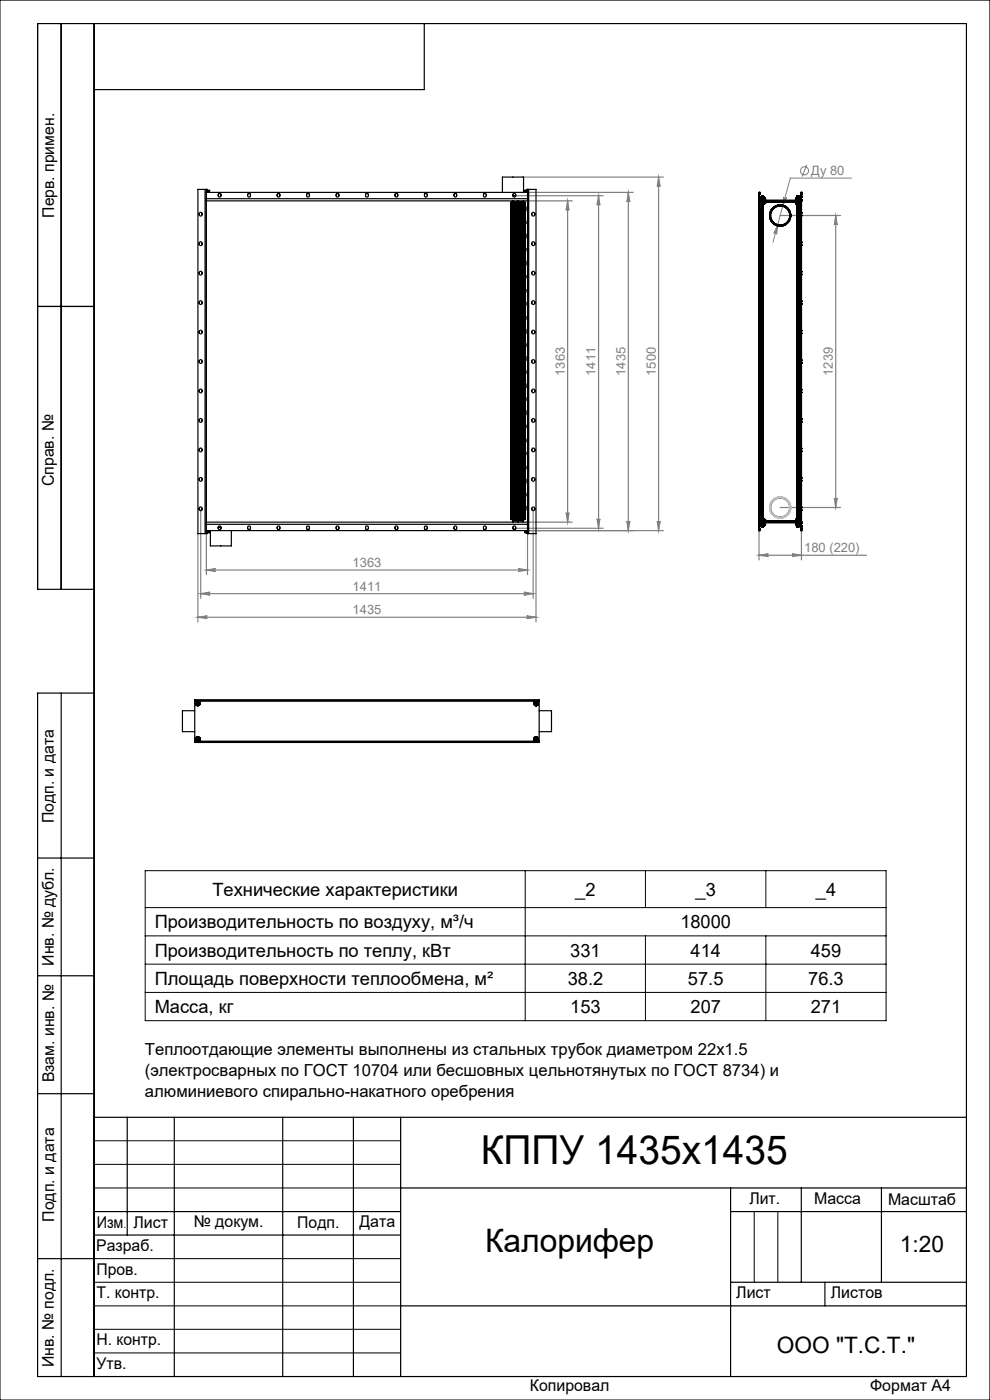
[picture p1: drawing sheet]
<svg xmlns="http://www.w3.org/2000/svg" width="210mm" height="297mm" viewBox="0 0 210 297" stroke-linecap="round" stroke-linejoin="round" font-family="sans-serif">
<defs><g id="words">
<text font-size="8.5" x="102" y="247">КППУ 1435х1435</text>
<text font-size="6.9" x="102.9" y="265.6">Калорифер</text>
<g font-size="4.8">
<text x="190.9" y="265.6">1:20</text>
<text x="164.8" y="287">ООО &quot;Т.С.Т.&quot;</text>
</g>
<g font-size="3.9">
<text x="45.1" y="190.1">Технические характеристики</text>
<text x="122" y="190">_2</text>
<text x="147.5" y="190">_3</text>
<text x="173.1" y="190">_4</text>
<text x="32.8" y="196.9">Производительность по воздуху, м³/ч</text>
<text x="144.3" y="196.9">18000</text>
<text x="32.8" y="202.9">Производительность по теплу, кВт</text>
<text x="121" y="202.9">331</text>
<text x="146.5" y="202.9">414</text>
<text x="172" y="202.9">459</text>
<text x="32.8" y="208.9">Площадь поверхности теплообмена, м²</text>
<text x="120.4" y="208.9">38.2</text>
<text x="145.9" y="208.9">57.5</text>
<text x="171.4" y="208.9">76.3</text>
<text x="32.8" y="214.9">Масса, кг</text>
<text x="121" y="214.9">153</text>
<text x="146.5" y="214.9">207</text>
<text x="172" y="214.9">271</text>
</g>
<g font-size="3.5">
<text x="30.7" y="223.8">Теплоотдающие элементы выполнены из стальных трубок диаметром 22х1.5</text>
<text x="30.7" y="228.3">(электросварных по ГОСТ 10704 или бесшовных цельнотянутых по ГОСТ 8734) и</text>
<text x="30.7" y="232.8">алюминиевого спирально-накатного оребрения</text>
</g>
<g font-size="3.4">
<text x="11.5" y="46.2" transform="rotate(-90 11.5 46.2)">Перв. примен.</text>
<text x="11.4" y="103.2" transform="rotate(-90 11.4 103.2)">Справ. №</text>
<text x="11.4" y="174.7" transform="rotate(-90 11.4 174.7)">Подп. и дата</text>
<text x="11.5" y="204.9" transform="rotate(-90 11.5 204.9)">Инв. № дубл.</text>
<text x="11.5" y="229.6" transform="rotate(-90 11.5 229.6)">Взам. инв. №</text>
<text x="159" y="255.5">Лит.</text>
<text x="172.7" y="255.5">Масса</text>
<text x="188.4" y="255.6">Масштаб</text>
<text x="11.5" y="259.2" transform="rotate(-90 11.5 259.2)">Подп. и дата</text>
<text x="20.5" y="260.4">Изм</text>
<text x="28.3" y="260.4">Лист</text>
<text x="41.1" y="260.4">№ докум.</text>
<text x="63.1" y="260.4">Подп.</text>
<text x="76.2" y="260.4">Дата</text>
<text x="20.4" y="265.4">Разраб.</text>
<text x="20.5" y="275.4">Т. контр.</text>
<text x="20.5" y="270.4">Пров.</text>
<text x="156.2" y="275.4">Лист</text>
<text x="176.2" y="275.4">Листов</text>
<text x="20.5" y="285.4">Н. контр.</text>
<text x="11.4" y="290" transform="rotate(-90 11.4 290)">Инв. № подл.</text>
<text x="20.5" y="290.4">Утв.</text>
<text x="112.4" y="295">Копировал</text>
<text x="184.6" y="295">Формат А4</text>
</g>
<g font-size="2.7" fill="#808080">
<text x="172.1" y="37.1">Ду 80</text>
<text x="119.8" y="79.7" transform="rotate(-90 119.8 79.7)">1363</text>
<text x="126.4" y="79.7" transform="rotate(-90 126.4 79.7)">1411</text>
<text x="132.7" y="79.7" transform="rotate(-90 132.7 79.7)">1435</text>
<text x="139.1" y="79.7" transform="rotate(-90 139.1 79.7)">1500</text>
<text x="176.7" y="79.7" transform="rotate(-90 176.7 79.7)">1239</text>
<text x="170.6" y="117.1">180 (220)</text>
<text x="74.8" y="120.3">1363</text>
<text x="74.8" y="125.3">1411</text>
<text x="74.8" y="130.3">1435</text>
</g>
<text font-size="2.1" x="26.2" y="260.4">.</text>
</g></defs>
<g fill="none" stroke="#808080" stroke-width=".21">
<path d="M171.1 35l-1 2.5M180.7 37.8h-13.1l-3.6 13.6M165 47.7l-.3 2a.31 .31 0 0 0-.2-.4 .31 .31 0 0 0-.4 .2zM166.2 41.8a.31 .31 0 0 0 .3 .3 .31 .31 0 0 0 .3-.2l-.8 1.9z"/>
<circle cx="170.7" cy="36.2" r=".87"/>
</g>
<g fill="none" stroke="#808080" stroke-width=".25">
<path d="M110.8 37.6h29.9M139.7 37.6v75M139.7 37.6l.3 2a.3 .3 0 0 0-.3-.3 .3 .3 0 0 0-.3 .3zM109.1 41.5h18.9M111.9 42.6h9.5M111.9 40.8h22.4M120.4 42.6v68.2M120.4 42.6l.3 2a.3 .3 0 0 0-.3-.3 .3 .3 0 0 0-.3 .3zM127 41.5v70.6M127 41.5l.2 2a.3 .3 0 0 0-.3-.3 .3 .3 0 0 0-.3 .3zM133.3 40.8v71.8M133.3 40.8l.3 2a.3 .3 0 0 0-.3-.3 .3 .3 0 0 0-.3 .3z"/>
<path d="M165.5 45.7h12.8M177.3 45.7l.3 2a.3 .3 0 0 0-.3-.3 .3 .3 0 0 0-.3 .3zM177.3 45.7v62M42 113.2v18.7M42.6 108.1v18.8M43.8 113.2v8.7M109.1 112.1h18.9M111.9 113.2v8.7M111.9 110.8h9.5M111.9 112.6h28.8M113.1 108.1v18.8M113.7 113.2v18.7"/>
<path d="M120.1 108.8a.3 .3 0 0 0 .3 .2 .3 .3 0 0 0 .3-.2l-.3 2zM126.6 110.1a.3 .3 0 0 0 .3 .3 .3 .3 0 0 0 .3-.3l-.2 2zM133 110.6a.3 .3 0 0 0 .3 .3 .3 .3 0 0 0 .3-.3l-.3 2zM139.4 110.6a.3 .3 0 0 0 .3 .3 .3 .3 0 0 0 .3-.3l-.3 2zM161 112.6v6.2M161 117.8h22.8M161 117.8l2-.3a.3 .3 0 0 0-.3 .3 .3 .3 0 0 0 .3 .3zM165.5 107.7h12.8M168 117.5l2 .3-2 .3a.3 .3 0 0 0 .3-.3 .3 .3 0 0 0-.3-.3zM170 112.6v6.2M177 105.7a.3 .3 0 0 0 .3 .3 .3 .3 0 0 0 .3-.3l-.3 2zM42 130.9l2-.3a.3 .3 0 0 0-.3 .3 .3 .3 0 0 0 .3 .3z"/>
<path d="M42 130.9h71.7M42.6 125.9h70.5M42.6 125.9l2-.3a.32 .32 0 0 0-.3 .3 .32 .32 0 0 0 .3 .4zM43.8 120.9l2-.3a.32 .32 0 0 0-.3 .3 .32 .32 0 0 0 .3 .3zM43.8 120.9h68.1M109.9 120.6l2 .3-2 .3a.32 .32 0 0 0 .3-.3 .32 .32 0 0 0-.3-.3zM111.1 125.6l2 .3-2 .4a.32 .32 0 0 0 .3-.4 .32 .32 0 0 0-.3-.3zM111.7 130.6l2 .3-2 .3a.3 .3 0 0 0 .3-.3 .3 .3 0 0 0-.3-.3z"/>
</g>
<g fill="none" stroke="#000" stroke-width=".21">
<path d="M0 0h210v297h-210zM30.8 184.7h157.2v31.8h-157.2zM30.8 198.5h157.2M30.8 192.5h157.2M111.4 184.7v31.8M136.9 184.7v7.8M136.9 198.5v18M162.5 184.7v7.8M162.5 198.5v18M30.8 204.5h157.2M30.8 210.5h157.2M20 242h65"/>
<path d="M20 247h65M20 252h65M160 257v15M165 257v15M20 267h65M20 272h65M20 277h65M20 282h65M20 287h65"/>
</g>
<g fill="none" stroke="#000" stroke-width=".25">
<path d="M13 5v120M20 5v287M90 5v14h-70M8 65h12M20 125h-12v-120h197v287h-197v-145h12M13 147v145M8 182h12M8 207h12M8 232h12M20 237h185M27 237v25M37 237v55"/>
<path d="M60 237v55M75 237v55M85 237v55M20 257h65M85 252h120M155 252v40M155 257h50M170 252v20M187 252v20M8 267h12M20 262h65M85 277h120"/>
<path d="M155 272h50M175 272v5"/>
</g>
<g fill="#808080">
<path d="M165 47.7l-.9 1.8a.31 .31 0 0 1 .4-.2 .31 .31 0 0 1 .2 .4zM166.2 41.8l-.2 2 .8-1.9a.31 .31 0 0 1-.3 .2 .31 .31 0 0 1-.3-.3z"/>
<path d="M43.8 120.9l2-.3a.32 .32 0 0 0-.3 .3 .32 .32 0 0 0 .3 .3zM109.9 120.6l2 .3-2 .3a.32 .32 0 0 0 .3-.3 .32 .32 0 0 0-.3-.3zM42 130.9l2-.3a.3 .3 0 0 0-.3 .3 .3 .3 0 0 0 .3 .3zM111.7 130.6l2 .3-2 .3a.3 .3 0 0 0 .3-.3 .3 .3 0 0 0-.3-.3z"/>
<path d="M42.6 125.9l2-.3a.32 .32 0 0 0-.3 .3 .32 .32 0 0 0 .3 .4zM111.1 125.6l2 .3-2 .4a.32 .32 0 0 0 .3-.4 .32 .32 0 0 0-.3-.3z"/>
<path d="M177.3 45.7l.3 2a.3 .3 0 0 0-.3-.3 .3 .3 0 0 0-.3 .3zM177 105.7a.3 .3 0 0 0 .3 .3 .3 .3 0 0 0 .3-.3l-.3 2z"/>
<path d="M120.1 108.8a.3 .3 0 0 0 .3 .2 .3 .3 0 0 0 .3-.2l-.3 2zM120.4 42.6l.3 2a.3 .3 0 0 0-.3-.3 .3 .3 0 0 0-.3 .3zM133 110.6a.3 .3 0 0 0 .3 .3 .3 .3 0 0 0 .3-.3l-.3 2zM133.3 40.8l.3 2a.3 .3 0 0 0-.3-.3 .3 .3 0 0 0-.3 .3zM139.4 110.6a.3 .3 0 0 0 .3 .3 .3 .3 0 0 0 .3-.3l-.3 2zM139.7 37.6l.3 2a.3 .3 0 0 0-.3-.3 .3 .3 0 0 0-.3 .3z"/>
<path d="M127 41.5l.2 2a.3 .3 0 0 0-.3-.3 .3 .3 0 0 0-.3 .3zM126.6 110.1a.3 .3 0 0 0 .3 .3 .3 .3 0 0 0 .3-.3l-.2 2z"/>
<path d="M161 117.8l2-.3a.3 .3 0 0 0-.3 .3 .3 .3 0 0 0 .3 .3zM168 117.5l2 .3-2 .3a.3 .3 0 0 0 .3-.3 .3 .3 0 0 0-.3-.3z"/>
</g>
<g fill="none" stroke="#000" stroke-width=".25">
<path d="M42.3 51.4a.35 .35 0 0 1 .5 .1 .35 .35 0 0 1 0 .4 .35 .35 0 0 1-.5 .1zM42.4 57.6a.36 .36 0 0 1 .5 .4 .36 .36 0 0 1-.6 .2zM43.5 40.2h.3M43.5 40.2h-1.5v73h1.5M43.5 40.2v73M43.8 42.2v68.6M43.8 40.2h.1v.6M43.8 40.2v2M43.8 40.8h68.1M43.8 42.2h68.1M43.8 42.6h68.1M43.9 40.3l.1 .5"/>
<path d="M44 40.8h.3M44 40.4h.3M44.3 40.4h.1M44.3 40.4v.4M46.4 41.1h.3M52.7 41.1h.3M58.9 41.1h.4M65.2 41.1h.3M71.4 41.1h.4M77.7 41.1h.3M83.9 41.1h.3M90.2 41.1h.3"/>
<path d="M96.4 41.1h.4M102.7 41.1h.3M106.6 40.8v-3.2h4.5v3.2M108.4 52.7h.1M108.4 52.9h.1M108.4 55.5h.1M108.4 55.9h.1M108.4 56.2h.1M108.4 53.2h.1M108.4 47.2h.1M108.4 49.9h.1M108.4 50.2h.1"/>
<path d="M108.4 50.4h.1M108.4 44h.1M108.4 44.2h.1M108.4 44.4h.1M108.4 44.7h.1M108.4 47h.1M108.4 47.4h.1M108.4 49.7h.1M108.4 55.7h.1M108.4 58.7h.1M108.4 58.9h.1M108.4 58.5h.1"/>
<path d="M108.4 52.9h1.1M108.4 54.7h1.1M108.4 54.7h1.5M108.4 52.7h1.1M108.4 53.2h1.1M108.4 55.2h1.1M108.4 53.7h1.1M108.4 55.5h1.1M108.4 43.4h1.1M108.4 43.5h1.1M108.4 51.7h1.1M108.4 51.9h1.1"/>
<path d="M108.4 51.9h1.5M108.4 52h1.1M108.4 52.2h1.1M108.4 52.4h1.1M108.4 52.5h1.1M108.4 54h1.5M108.4 54h1.1M108.4 54.2h1.1M108.4 54.5h1.5M108.4 54.5h1.1M108.4 54.4h1.1M108.4 54.4h1.5"/>
<path d="M108.4 54.9h1.1M108.4 55.9h1.1M108.4 56.2h1.1M108.4 56.5h1.1M108.4 56.4h1.1M108.4 56.7h1.1M108.4 57h1.1M108.4 57.2h1.5M108.4 57.2h1.1M108.4 57.5h1.5M108.4 57.5h1.1M108.4 57.4h1.1"/>
<path d="M108.4 57.4h1.5M108.4 57.7h1.1M108.4 58h1.1M108.4 57.9h1.1M108.4 58.2h1.1M108.4 43h1.1M108.4 43.2h1.1M108.4 52h1.5M108.4 53.5h1.1M108.4 53.9h1.1M108.4 53.9h1.5M108.4 47.2h1.1"/>
<path d="M108.4 55.7h1.1M108.4 49.9h1.1M108.4 50.2h1.1M108.4 50.4h1.1M108.4 50.7h1.1M108.4 51h1.1M108.4 51.2h1.5M108.4 51.2h1.1M108.4 51.5h1.5M108.4 51.5h1.1M108.4 51.4h1.1M108.4 51.4h1.5"/>
<path d="M108.4 44h1.1M108.4 43.2h1.5M108.4 43.7h1.1M108.4 44.2h1.1M108.4 44.4h1.1M108.4 44.7h1.1M108.4 45h1.1M108.4 44.9h1.1M108.4 45.2h1.1M108.4 45.5h1.1M108.4 45.7h1.5M108.4 45.7h1.1"/>
<path d="M108.4 46h1.5M108.4 46h1.1M108.4 45.9h1.1M108.4 45.9h1.5M108.4 46.2h1.1M108.4 46.5h1.1M108.4 46.4h1.1M108.4 46.7h1.1M108.4 47h1.1M108.4 47.4h1.1M108.4 47.7h1.1M108.4 48h1.1"/>
<path d="M108.4 47.9h1.1M108.4 48.2h1.1M108.4 48.5h1.5M108.4 48.5h1.1M108.4 48.4h1.1M108.4 48.4h1.5M108.4 48.7h1.5M108.4 48.7h1.1M108.4 49h1.1M108.4 49.2h1.1M108.4 49.5h1.1M108.4 49.4h1.1"/>
<path d="M108.4 49.7h1.1M108.4 59.7h1.1M108.4 60h1.5M108.4 60h1.1M108.4 59.9h1.1M108.4 59.9h1.5M108.4 59.2h1.1M108.4 59.5h1.1M108.4 58.5h1.1M108.4 59.4h1.1M108.4 58.7h1.1M108.4 58.9h1.1"/>
<path d="M108.4 59.7h.3M108.4 54.9h.3M108.4 56.7h.3M108.4 57.9h.3M108.4 54.2h.3M108.4 45.4h.3M108.4 46.2h.3M108.4 46.4h.3M108.4 46.7h.3M108.4 47.7h.3M108.4 48h.3M108.4 48.2h.3"/>
<path d="M108.4 50.7h.3M108.4 51.7h.3M108.4 52.2h.3M108.4 52.4h.3M108.4 45h.3M108.4 45.2h.3M108.4 53.5h.3M108.4 53.7h.3M108.4 55.2h.3M108.4 56.5h.3M108.4 43.7h.3M108.4 48.9h.3"/>
<path d="M108.4 49.2h.3M108.4 42.9h.3M108.4 51h.3M108.4 43.4h.3M108.4 59.5h.3M108.4 58.2h.3M108.4 57.7h.3M108.4 56.9h.3M108.4 59.2h.3M108.4 49.4h.3M108.4 52.9l.3 .1M108.4 42.9v.1"/>
<path d="M108.4 43.2h.1M108.4 43.4v.1M108.4 43.7h.1M108.4 44.9v.1M108.4 45.2h.1M108.4 45.4v.1M108.4 45.7h.1M108.4 45.9v.1M108.4 46.2h.1M108.4 46.4v.1M108.4 46.7h.1M108.4 47.7h.1"/>
<path d="M108.4 47.9v.1M108.4 48.2h.1M108.4 48.4v.1M108.4 48.7h.1M108.4 48.9v.1M108.4 49.2h.1M108.4 49.4v.1M108.4 50.7h.1M108.4 50.9v.1M108.4 51.2h.1M108.4 51.4v.1M108.4 51.7h.1"/>
<path d="M108.4 51.9v.1M108.4 52.2h.1M108.4 52.4v.1M108.4 53.4v.1M108.4 53.7h.1M108.4 53.9v.1M108.4 54.2h.1M108.4 54.4v.1M108.4 54.7h.1M108.4 54.9v.1M108.4 55.2h.1M108.4 56.4v.1"/>
<path d="M108.4 56.7h.1M108.4 56.9v.1M108.4 57.2h.1M108.4 57.4v.1M108.4 57.7h.1M108.4 57.9v.1M108.4 58.2h.1M108.4 59.2h.1M108.4 59.4v.1M108.4 59.7h.1M108.4 59.9v.1M108.4 52.7h.3"/>
<path d="M108.4 53.2h.3M108.4 55.5h.3M108.4 56.2h.3M108.4 58h.3M108.4 43.5h.3M108.4 52.5h.3M108.4 55h.3M108.4 55.7h.3M108.4 49.9l.3 .1M108.4 50.2h.3M108.4 50.4l.3 .1M108.4 44h.3"/>
<path d="M108.4 44.2h.3M108.4 44.4l.3 .1M108.4 44.7h.3M108.4 46.5h.3M108.4 47h.3M108.4 47.2h.3M108.4 47.4l.3 .1M108.4 49.5h.3M108.4 49.7h.3M108.4 58.5h.3M108.4 55.9l.3 .1M108.4 58.9l.3 .1"/>
<path d="M108.4 58.7h.3M108.7 53h1.2M108.7 53.2h1.2M108.7 52.7h1.2M108.7 52.9h1.2M108.7 55.2h1.2M108.7 55.4h1.2M108.7 43.4h1.2M108.7 51.7h1.2M108.7 52.2h1.2M108.7 52.4h1.2M108.7 54.2h1.2"/>
<path d="M108.7 54.9h1.2M108.7 55.5h1.2M108.7 55.9h1.2M108.7 56.2h1.2M108.7 56.5h1.2M108.7 56.4h1.2M108.7 56.7h1.2M108.7 57h1.2M108.7 56.9h1.2M108.7 57.7h1.2M108.7 58h1.2M108.7 57.9h1.2"/>
<path d="M108.7 58.2h1.2M108.7 43h1.2M108.7 42.9h1.2M108.7 43.5h1.2M108.7 52.5h1.2M108.7 53.5h1.2M108.7 53.4h1.2M108.7 53.7h1.2M108.7 55h1.2M108.7 47.2h1.2M108.7 55.7h1.2M108.7 50h1.2"/>
<path d="M108.7 49.9h1.2M108.7 50.2h1.2M108.7 50.5h1.2M108.7 50.4h1.2M108.7 50.7h1.2M108.7 51h1.2M108.7 50.9h1.2M108.7 43.9h1.2M108.7 43.7h1.2M108.7 44h1.2M108.7 44.2h1.2M108.7 44.5h1.2"/>
<path d="M108.7 44.4h1.2M108.7 44.7h1.2M108.7 45h1.2M108.7 44.9h1.2M108.7 45.2h1.2M108.7 45.5h1.2M108.7 45.4h1.2M108.7 46.2h1.2M108.7 46.5h1.2M108.7 46.4h1.2M108.7 46.7h1.2M108.7 47h1.2"/>
<path d="M108.7 46.9h1.2M108.7 47.5h1.2M108.7 47.4h1.2M108.7 47.7h1.2M108.7 48h1.2M108.7 47.9h1.2M108.7 48.2h1.2M108.7 49h1.2M108.7 48.9h1.2M108.7 49.2h1.2M108.7 49.5h1.2M108.7 49.4h1.2"/>
<path d="M108.7 49.7h1.2M108.7 59.2h1.2M108.7 59.5h1.2M108.7 58.5h1.2M108.7 59.4h1.2M108.7 59.7h1.2M108.7 56h1.2M108.7 58.4h1.2M108.7 59h1.2M108.7 58.9h1.2M108.7 58.7h1.2M108.7 53.2h-.3"/>
<path d="M108.7 52.7h-.3M108.7 52.9h-.3M108.7 55.4l-.3 .1M108.7 55.9h-.3M108.7 56.2h-.3M108.7 56.4h-.3M108.7 56.7h-.3M108.7 53.4h-.3M108.7 53.7h-.3M108.7 47.2h-.3M108.7 55.7h-.3M108.7 49.9h-.3"/>
<path d="M108.7 50.2h-.3M108.7 50.4h-.3M108.7 50.7h-.3M108.7 50.9h-.3M108.7 43.9l-.3 .1M108.7 44.2h-.3M108.7 44.4h-.3M108.7 44.7h-.3M108.7 44.9h-.3M108.7 45.2h-.3M108.7 46.9l-.3 .1M108.7 47.4h-.3"/>
<path d="M108.7 47.7h-.3M108.7 47.9h-.3M108.7 49.7h-.3M108.7 59.2h-.3M108.7 59.4h-.3M108.7 58.4l-.3 .1M108.7 58.9h-.3M108.7 58.7h-.3M108.7 43v.4M108.7 43.5v.2M108.7 43.7v.2M108.7 44v.2"/>
<path d="M108.7 44.2v.2M108.7 44.5v.2M108.7 44.7v.2M108.7 45v.2M108.7 45.2v1.2M108.7 46.5v.2M108.7 46.7v.2M108.7 47v.2M108.7 47.2v.2M108.7 47.5v.2M108.7 47.7v.2M108.7 48v1.2"/>
<path d="M108.7 49.2v.2M108.7 49.5v.2M108.7 49.7v.2M108.7 50v.2M108.7 50.2v.2M108.7 50.5v.2M108.7 50.7v.2M108.7 51v1.2M108.7 52.2v.2M108.7 52.5v.2M108.7 52.7v.2M108.7 53v.2"/>
<path d="M108.7 53.2v.2M108.7 53.5v.2M108.7 53.7v1.2M108.7 55v.2M108.7 55.2v.2M108.7 55.5v.2M108.7 55.7v.2M108.7 56v.2M108.7 56.2v.2M108.7 56.5v.2M108.7 56.7v1.2M108.7 58v.2"/>
<path d="M108.7 58.2v.2M108.7 58.5v.2M108.7 58.7v.2M108.7 59v.2M108.7 59.2v.2M108.7 59.5v1.4M108.8 42.6v.3M109.4 41.5h-.6M109.5 55.5h.1M109.5 55.9h.1M109.5 47.2h.1M109.5 52.7h.1"/>
<path d="M109.5 52.9h.1M109.5 53.2h.1M109.5 47h.1M109.5 47.4h.1M109.5 44.7h.1M109.5 55.7h.1M109.5 56.2h.1M109.5 44h.1M109.5 44.2h.1M109.5 44.4h.1M109.5 49.9h.1M109.5 50.2h.1"/>
<path d="M109.5 49.7h.1M109.5 50.4h.1M109.5 58.7h.1M109.5 58.5h.1M109.5 58.9h.1M109.5 59.7h1.9M109.5 60h1.9M109.5 59.9h1.9M109.5 55h1.9M109.5 55.5h1.9M109.5 55.7h1.9M109.5 55.9h1.9"/>
<path d="M109.5 56.4h1.9M109.5 56.5h1.9M109.5 56.7h1.9M109.5 57.2h1.9M109.5 57.5h1.9M109.5 57.7h1.9M109.5 58h1.9M109.5 57.9h1.9M109.5 58.9h1.9M109.5 59.4h1.9M109.5 59.5h1.9M109.5 47.2h1.9"/>
<path d="M109.5 47.4h1.9M109.5 52.7h1.9M109.5 52.9h1.9M109.5 53.2h1.9M109.5 54h1.9M109.5 53.9h1.9M109.5 54.2h1.9M109.5 45.2h1.9M109.5 45.5h1.9M109.5 45.7h1.9M109.5 46h1.9M109.5 45.9h1.9"/>
<path d="M109.5 46.2h1.9M109.5 46.5h1.9M109.5 46.4h1.9M109.5 46.7h1.9M109.5 47h1.9M109.5 47.7h1.9M109.5 48h1.9M109.5 48.2h1.9M109.5 48.5h1.9M109.5 48.4h1.9M109.5 48.7h1.9M109.5 49.2h1.9"/>
<path d="M109.5 49.7h1.9M109.5 49.9h1.9M109.5 50.2h1.9M109.5 50.7h1.9M109.5 50.9h1.9M109.5 51.5h1.9M109.5 51.4h1.9M109.5 51.7h1.9M109.5 52h1.9M109.5 51.9h1.9M109.5 52.2h1.9M109.5 52.5h1.9"/>
<path d="M109.5 52.4h1.9M109.5 44.7h1.9M109.5 45h1.9M109.5 44.9h1.9M109.5 53.5h1.9M109.5 53.7h1.9M109.5 54.5h1.9M109.5 54.4h1.9M109.5 54.7h1.9M109.5 55.2h1.9M109.5 56.2h1.9M109.5 44h1.9"/>
<path d="M109.5 44.2h1.9M109.5 44.4h1.9M109.5 43.7h1.9M109.5 47.9h1.9M109.5 58.5h1.9M109.5 49h1.9M109.5 57h1.9M109.5 51.2h1.9M109.5 50.4h1.9M109.5 43h1.9M109.5 43.2h1.9M109.5 43.4h1.9"/>
<path d="M109.5 43.5h1.9M109.5 59.2h1.9M109.5 58.2h1.9M109.5 58.7h1.9M109.5 57.4h1.9M109.5 49.5h1.9M109.5 49.4h1.9M109.5 42.9v.1M109.5 43.2h.1M109.5 43.4v.1M109.5 43.7h.1M109.5 44.9v.1"/>
<path d="M109.5 45.2h.1M109.5 45.4v.1M109.5 45.7h.1M109.5 45.9v.1M109.5 46.2h.1M109.5 46.4v.1M109.5 46.7h.1M109.5 47.7h.1M109.5 47.9v.1M109.5 48.2h.1M109.5 48.4v.1M109.5 48.7h.1"/>
<path d="M109.5 48.9v.1M109.5 49.2h.1M109.5 49.4v.1M109.5 50.7h.1M109.5 50.9v.1M109.5 51.2h.1M109.5 51.4v.1M109.5 51.7h.1M109.5 51.9v.1M109.5 52.2h.1M109.5 52.4v.1M109.5 53.4v.1"/>
<path d="M109.5 53.7h.1M109.5 53.9v.1M109.5 54.2h.1M109.5 54.4v.1M109.5 54.7h.1M109.5 54.9v.1M109.5 55.2h.1M109.5 56.4v.1M109.5 56.7h.1M109.5 56.9v.1M109.5 57.2h.1M109.5 57.4v.1"/>
<path d="M109.5 57.7h.1M109.5 57.9v.1M109.5 58.2h.1M109.5 59.2h.1M109.5 59.4v.1M109.5 59.7h.1M109.5 59.9v.1M109.5 59.7h.4M109.5 60h.4M109.5 59.9h.4M109.5 55h.4M109.5 54.9h.4"/>
<path d="M109.5 55.7h.4M109.5 56.7h.4M109.5 57.5h.4M109.5 58h.4M109.5 57.9h.4M109.5 58.9l.4 .1M109.5 47.2h.4M109.5 47.4l.4 .1M109.5 52.9l.4 .1M109.5 53.2h.4M109.5 54.2h.4M109.5 45.4h.4"/>
<path d="M109.5 45.7h.4M109.5 46h.4M109.5 45.9h.4M109.5 46.2h.4M109.5 46.5h.4M109.5 46.4h.4M109.5 46.7h.4M109.5 47h.4M109.5 47.7h.4M109.5 48h.4M109.5 48.2h.4M109.5 48.5h.4"/>
<path d="M109.5 48.4h.4M109.5 48.7h.4M109.5 49.9l.4 .1M109.5 50.7h.4M109.5 51.5h.4M109.5 51.4h.4M109.5 51.7h.4M109.5 52h.4M109.5 51.9h.4M109.5 52.2h.4M109.5 52.5h.4M109.5 52.4h.4"/>
<path d="M109.5 52.7h.4M109.5 45h.4M109.5 45.2h.4M109.5 53.5h.4M109.5 53.7h.4M109.5 54h.4M109.5 53.9h.4M109.5 54.5h.4M109.5 54.4h.4M109.5 54.7h.4M109.5 55.2h.4M109.5 55.5h.4"/>
<path d="M109.5 55.9l.4 .1M109.5 56.2h.4M109.5 56.5h.4M109.5 44h.4M109.5 44.2h.4M109.5 44.4l.4 .1M109.5 44.7h.4M109.5 50.2h.4M109.5 43.7h.4M109.5 48.9h.4M109.5 49.2h.4M109.5 51.2h.4"/>
<path d="M109.5 50.4l.4 .1M109.5 42.9h.4M109.5 51h.4M109.5 43.2h.4M109.5 43.4h.4M109.5 59.5h.4M109.5 58.2h.4M109.5 58.5h.4M109.5 57.7h.4M109.5 49.7h.4M109.5 56.9h.4M109.5 58.7h.4"/>
<path d="M109.5 43.5h.4M109.5 59.2h.4M109.5 57.4h.4M109.5 57.2h.4M109.5 49.5h.4M109.5 49.4h.4M109.9 59.7h1.2M109.9 60h1.5M109.9 59.9h1.5M109.9 55h1.2M109.9 54.9h1.2M109.9 55.4h1.2"/>
<path d="M109.9 55.7h1.2M109.9 55.9h1.2M109.9 56.4h1.2M109.9 56.7h1.2M109.9 57.5h1.5M109.9 58h1.2M109.9 57.9h1.2M109.9 59h1.2M109.9 58.9h1.2M109.9 59.4h1.2M109.9 47.2h1.2M109.9 47.5h1.2"/>
<path d="M109.9 52.7h1.2M109.9 53h1.2M109.9 52.9h1.2M109.9 53.2h1.2M109.9 54.2h1.2M109.9 45.5h1.2M109.9 45.4h1.2M109.9 45.7h1.5M109.9 46h1.5M109.9 45.9h1.5M109.9 46.2h1.2M109.9 46.5h1.2"/>
<path d="M109.9 46.4h1.2M109.9 46.7h1.2M109.9 47h1.2M109.9 46.9h1.2M109.9 47.4h1.2M109.9 47.7h1.2M109.9 48h1.2M109.9 48.2h1.2M109.9 48.5h1.5M109.9 48.4h1.5M109.9 48.7h1.5M109.9 49.7h1.2"/>
<path d="M109.9 50h1.2M109.9 50.2h1.2M109.9 50.7h1.2M109.9 50.9h1.2M109.9 51.5h1.5M109.9 51.4h1.5M109.9 51.7h1.2M109.9 52h1.5M109.9 51.9h1.5M109.9 52.2h1.2M109.9 52.5h1.2M109.9 52.4h1.2"/>
<path d="M109.9 45h1.2M109.9 44.9h1.2M109.9 45.2h1.2M109.9 53.5h1.2M109.9 53.4h1.2M109.9 53.7h1.2M109.9 54h1.5M109.9 53.9h1.5M109.9 54.5h1.5M109.9 54.4h1.5M109.9 54.7h1.5M109.9 55.2h1.2"/>
<path d="M109.9 55.5h1.2M109.9 56h1.2M109.9 56.2h1.2M109.9 56.5h1.2M109.9 44h1.2M109.9 43.9h1.2M109.9 44.2h1.2M109.9 44.5h1.2M109.9 44.4h1.2M109.9 44.7h1.2M109.9 43.7h1.2M109.9 47.9h1.2"/>
<path d="M109.9 58.4h1.2M109.9 49h1.2M109.9 48.9h1.2M109.9 49.2h1.2M109.9 49.9h1.2M109.9 51.2h1.5M109.9 50.5h1.2M109.9 50.4h1.2M109.9 43h1.2M109.9 51h1.2M109.9 43.2h1.5M109.9 43.4h1.2"/>
<path d="M109.9 59.5h1.2M109.9 58.2h1.2M109.9 58.5h1.2M109.9 57.7h1.2M109.9 42.9h1.2M109.9 56.9h1.2M109.9 59.2h1.2M109.9 58.7h1.2M109.9 57h1.2M109.9 43.5h1.2M109.9 57.4h1.5M109.9 57.2h1.5"/>
<path d="M109.9 49.5h1.2M109.9 49.4h1.2M109.9 43.5v.2M109.9 43.7v.2M109.9 44v.2M109.9 44.2v.2M109.9 44.5v.2M109.9 44.7v.2M109.9 45v.2M109.9 45.2v1.2M109.9 46.5v.2M109.9 46.7v.2"/>
<path d="M109.9 47v.2M109.9 47.2v.2M109.9 47.5v.2M109.9 47.7v.2M109.9 48v1.2M109.9 49.2v.2M109.9 49.5v.2M109.9 49.7v.2M109.9 50v.2M109.9 50.2v.2M109.9 50.5v.2M109.9 50.7v.2"/>
<path d="M109.9 51v1.2M109.9 52.2v.2M109.9 52.5v.2M109.9 52.7v.2M109.9 53v.2M109.9 53.2v.2M109.9 53.5v.2M109.9 53.7v1.2M109.9 55v.2M109.9 55.2v.2M109.9 55.5v.2M109.9 55.7v.2"/>
<path d="M109.9 56v.2M109.9 56.2v.2M109.9 56.5v.2M109.9 56.7v1.2M109.9 58v.2M109.9 58.2v.2M109.9 58.5v.2M109.9 58.7v.2M109.9 59v.2M109.9 59.2v.2M109.9 59.5v1.4M109.9 55.4l-.4 .1"/>
<path d="M109.9 55.7h-.4M109.9 55.9h-.4M109.9 56.4h-.4M109.9 56.7h-.4M109.9 58.9h-.4M109.9 59.4h-.4M109.9 47.2h-.4M109.9 52.7h-.4M109.9 52.9h-.4M109.9 53.2h-.4M109.9 46.9l-.4 .1M109.9 47.4h-.4"/>
<path d="M109.9 47.7h-.4M109.9 49.7h-.4M109.9 50.2h-.4M109.9 50.9h-.4M109.9 44.9h-.4M109.9 45.2h-.4M109.9 53.4h-.4M109.9 53.7h-.4M109.9 56.2h-.4M109.9 43.9l-.4 .1M109.9 44.2h-.4M109.9 44.4h-.4"/>
<path d="M109.9 44.7h-.4M109.9 47.9h-.4M109.9 58.4l-.4 .1M109.9 49.9h-.4M109.9 50.4h-.4M109.9 50.7h-.4M109.9 59.2h-.4M109.9 58.7h-.4M109.9 42.6v.8M109.9 42.6v.3M111 42.6l.1 .8M111.1 43.5v.2"/>
<path d="M111.1 43.7v.2M111.1 44v.2M111.1 44.2v.2M111.1 44.5v.2M111.1 44.7v.2M111.1 45v.2M111.1 45.2v1.2M111.1 46.5v.2M111.1 46.7v.2M111.1 47v.2M111.1 47.2v.2M111.1 47.5v.2"/>
<path d="M111.1 47.7v.2M111.1 48v1.2M111.1 49.2v.2M111.1 49.5v.2M111.1 49.7v.2M111.1 50v.2M111.1 50.2v.2M111.1 50.5v.2M111.1 50.7v.2M111.1 51v1.2M111.1 52.2v.2M111.1 52.5v.2"/>
<path d="M111.1 52.7v.2M111.1 53v.2M111.1 53.2v.2M111.1 53.5v.2M111.1 53.7v1.2M111.1 55v.2M111.1 55.2v.2M111.1 55.5v.2M111.1 55.7v.2M111.1 56v.2M111.1 56.2v.2M111.1 56.5v.2"/>
<path d="M111.1 56.7v1.2M111.1 58v.2M111.1 58.2v.2M111.1 58.5v.2M111.1 58.7v.2M111.1 59v.2M111.1 59.2v.2M111.1 59.5v1.4M111.1 59.7h.3M111.1 54.9h.3M111.1 55.4l.3 .1M111.1 55.7h.3"/>
<path d="M111.1 55.9h.3M111.1 56.4h.3M111.1 56.7h.3M111.1 57.9h.3M111.1 58.9h.3M111.1 59.4h.3M111.1 47.2h.3M111.1 52.7h.3M111.1 52.9h.3M111.1 53.2h.3M111.1 54.2h.3M111.1 45.4h.3"/>
<path d="M111.1 46.2h.3M111.1 46.4h.3M111.1 46.7h.3M111.1 46.9l.3 .1M111.1 47.4h.3M111.1 47.7h.3M111.1 48h.3M111.1 48.2h.3M111.1 49.7h.3M111.1 50.2h.3M111.1 50.7h.3M111.1 50.9h.3"/>
<path d="M111.1 51.7h.3M111.1 52.2h.3M111.1 52.4h.3M111.1 45h.3M111.1 44.9h.3M111.1 45.2h.3M111.1 53.5h.3M111.1 53.4h.3M111.1 53.7h.3M111.1 55.2h.3M111.1 56.2h.3M111.1 56.5h.3"/>
<path d="M111.1 43.9l.3 .1M111.1 44.2h.3M111.1 44.4h.3M111.1 44.7h.3M111.1 43.7h.3M111.1 47.9h.3M111.1 58.4l.3 .1M111.1 48.9h.3M111.1 49.2h.3M111.1 49.9h.3M111.1 50.4h.3M111.1 42.9h.3"/>
<path d="M111.1 51h.3M111.1 43.4h.3M111.1 59.5h.3M111.1 58.2h.3M111.1 57.7h.3M111.1 56.9h.3M111.1 59.2h.3M111.1 58.7h.3M111.1 49.4h.3M111.3 40.4v.4M111.3 40.4h.1M111.3 40.8h.4"/>
<path d="M111.3 40.4h.4M111.4 55.5h.1M111.4 55.9h.1M111.4 47.2h.1M111.4 52.7h.1M111.4 52.9h.1M111.4 53.2h.1M111.4 47h.1M111.4 47.4h.1M111.4 44.7h.1M111.4 55.7h.1M111.4 56.2h.1"/>
<path d="M111.4 44h.1M111.4 44.2h.1M111.4 44.4h.1M111.4 49.9h.1M111.4 50.2h.1M111.4 49.7h.1M111.4 50.4h.1M111.4 58.7h.1M111.4 58.5h.1M111.4 58.9h.1M111.4 42.9v.1M111.4 43.2h.1"/>
<path d="M111.4 43.4v.1M111.4 43.7h.1M111.4 44.9v.1M111.4 45.2h.1M111.4 45.4v.1M111.4 45.7h.1M111.4 45.9v.1M111.4 46.2h.1M111.4 46.4v.1M111.4 46.7h.1M111.4 47.7h.1M111.4 47.9v.1"/>
<path d="M111.4 48.2h.1M111.4 48.4v.1M111.4 48.7h.1M111.4 48.9v.1M111.4 49.2h.1M111.4 49.4v.1M111.4 50.7h.1M111.4 50.9v.1M111.4 51.2h.1M111.4 51.4v.1M111.4 51.7h.1M111.4 51.9v.1"/>
<path d="M111.4 52.2h.1M111.4 52.4v.1M111.4 53.4v.1M111.4 53.7h.1M111.4 53.9v.1M111.4 54.2h.1M111.4 54.4v.1M111.4 54.7h.1M111.4 54.9v.1M111.4 55.2h.1M111.4 56.4v.1M111.4 56.7h.1"/>
<path d="M111.4 56.9v.1M111.4 57.2h.1M111.4 57.4v.1M111.4 57.7h.1M111.4 57.9v.1M111.4 58.2h.1M111.4 59.2h.1M111.4 59.4v.1M111.4 59.7h.1M111.4 59.9v.1M111.4 55h-.3M111.4 55.7h-.3"/>
<path d="M111.4 58h-.3M111.4 58.9l-.3 .1M111.4 47.2h-.3M111.4 47.4l-.3 .1M111.4 52.9l-.3 .1M111.4 53.2h-.3M111.4 46.5h-.3M111.4 46.7h-.3M111.4 47h-.3M111.4 49.9l-.3 .1M111.4 52.2h-.3M111.4 52.5h-.3"/>
<path d="M111.4 52.7h-.3M111.4 55.2h-.3M111.4 55.5h-.3M111.4 55.9l-.3 .1M111.4 56.2h-.3M111.4 44h-.3M111.4 44.2h-.3M111.4 44.4l-.3 .1M111.4 44.7h-.3M111.4 50.2h-.3M111.4 43.7h-.3M111.4 49.2h-.3"/>
<path d="M111.4 50.4l-.3 .1M111.4 58.5h-.3M111.4 49.7h-.3M111.4 58.7h-.3M111.4 43.5h-.3M111.4 58.2h-.3M111.4 49.5h-.3M111.8 40.3l-.1 .5M111.9 40.2h.2M111.9 42.2v68.6M111.9 40.2v2M111.9 40.2h-.1v.6"/>
<path d="M112.1 40.2v73M112.1 40.2h1.6v73h-1.6M112.9 57.6a.35 .35 0 0 1 .5 .1 .35 .35 0 0 1-.1 .5 .35 .35 0 0 1-.5-.1zM112.9 51.4a.35 .35 0 0 1 .5 .1 .35 .35 0 0 1-.1 .4 .35 .35 0 0 1-.4 .1zM161 41.1v.6M161 42.4l.3 .2M161 57.6v.6M161 51.4v.6M161 45.2v.6M161 42.6h.4M161 52h.2M161 40.8h.1"/>
<path d="M161 42.6h9M161 40.8v1.6M161 42.6v68.2M161 41.1h.1M161 41.7h.1M161 42.4h.1M161 57.6h.2M161 58.2h.2M161 51.4h.2M161 45.8h.2M161 45.2h.2M161 58.2h.1"/>
<path d="M161 57.6h.1M161 52h.1M161 51.4h.1M161 45.8h.1M161 45.2h.1M161 42.6h.1M161.1 41.1h.1M161.1 41.7h.1M161.1 40.8h.1M161.1 42.4h.1M161.1 41.1v.6M161.1 42.4l.2 .1"/>
<path d="M161.1 40.8v1.6M161.2 57.6v.6M161.2 51.4v.6M161.2 45.2v.6M161.2 42.6h.2M161.2 42.6v68.2M161.2 58.2h.1M161.2 52h.1M161.2 51.4h.1M161.2 45.2h.1M161.2 45.8h.1M161.2 57.6h.1"/>
<path d="M161.2 42.6h.1M161.2 42.8h.1M161.2 42.8h8.6M161.2 42.6v.2M161.3 42.6h.1M161.3 42.5h.1M161.3 42.5h.9zM161.3 42.4h.9zM161.3 42.9h.9zM161.3 42.8h.9zM161.3 42h.2M161.3 42.4h.2"/>
<path d="M161.3 42h.1M161.3 42.4h.1M161.3 42v.6M161.3 42.8v.4M161.3 42.5h8.5M161.3 42.9h.1M161.3 43.2h.2M161.3 43.2h.1M161.3 42.9h.2M161.3 43.2h.8zM161.3 42.4h.8zM161.3 42h.8z"/>
<path d="M161.4 42.8h.1M161.4 42.6h.1M161.4 42.5h.1M161.4 42.6h.6M161.4 42.8h.6M161.4 42.5h.6M161.4 42.5v68.4M161.5 42.9h.1M161.5 43.2h.1M161.5 42.5h.5zM161.5 42.4h.5zM161.5 42.9h.5z"/>
<path d="M161.5 42.8h.5zM161.5 42.4h.1M161.5 42h.1M161.5 41.7h.5zM161.5 42h.5zM161.5 41.7v1.5M161.5 43.2h.5M161.5 41.6h.4zM161.5 42h.5M161.5 42.4h.5M161.5 41.6v.1M161.5 42v.4"/>
<path d="M161.5 42.9v.3M161.5 42.9h.4M161.9 43.1a2.18 2.18 0 0 1 1.8-.3h3.6a2.28 2.28 0 0 1 1.9 .3M161.9 43.1a1.42 1.42 0 0 1 1.3-.3h5.1a.57 .57 0 0 1 .9 .3M161.9 43.1v67.2M161.9 42.9h.1M161.9 41.6l.1 1.6M161.9 42.9v67.6M162 42.4h.1M162 42h.1M162 42v.4M162 42h.2"/>
<path d="M162 42.4h.2M162 43.2h.2M162 42.9h.2M162 42.6h.1M162 42.8h.1M162 42.5h.1M162.1 42h.1M162.2 42.9h.1M162.2 43.2h.1M162.2 42.4h.1M162.2 42h.1M162.2 42v.5"/>
<path d="M162.2 43.2h-.1M162.2 42.4h-.1M162.2 42.8v.4M168.7 42.5h1.1zM168.7 42.4h1.1zM168.7 42.9h1.1zM168.7 42.8h1.1zM168.7 42.8l.1 .4M168.8 42.9h.1M168.8 43.2h.2M168.8 43.2h.1M168.8 42h.2"/>
<path d="M168.8 42h.1M168.8 42.4h.2M168.8 42.4h.1M168.8 42l-.1 .5M168.8 42.9h.2M168.8 43.2h.9zM168.8 42h.9zM168.8 42.4h.9zM168.9 42.8h.1M168.9 42.6h.1M168.9 42.5h.1M168.9 42.8h.6"/>
<path d="M168.9 42.6h.6M168.9 42.5h.6M169 42.9h.1M169 42.9h.5zM169 43.2h.1M169 41.7h.5zM169 42.5h.5zM169 42.4h.5zM169 42.8h.5zM169 42h.5zM169 42h.1M169 42.4h.1"/>
<path d="M169 41.7v1.5M169 42.4h.4M169 42h.4M169 42v.4M169.1 43.2h.3M169.1 41.6h.3zM169.1 41.6l-.1 .1M169.1 42.9h.3M169.1 42.9v67.6M169.2 43.1v67.2M169.4 42.9h.1M169.4 43.2h.1"/>
<path d="M169.4 42h.1M169.4 42.4h.1M169.4 41.6l.1 1.6M169.4 42v.4M169.4 42.9v.3M169.5 43.2h.2M169.5 42h.2M169.5 42.4h.2M169.5 42.9h.2M169.5 42.6h.5M169.5 42.6h.3M169.5 42.5v68.4"/>
<path d="M169.5 42.8h.1M169.5 42.6h.1M169.5 42.5h.1M169.7 42h.1M169.7 42.9h.1M169.7 43.2h.1M169.7 42.4h.1M169.7 42v.4M169.7 42.9v.3M169.8 42.6h.1M169.8 42.8h.1M169.8 42.5h.1"/>
<path d="M169.8 42.4v.5M169.8 58.2h.1M169.8 51.4h.1M169.8 52h.1M169.8 57.6h.1M169.8 45.2h.1M169.8 45.8h.1M169.8 57.6v.6M169.8 51.4v.6M169.8 45.2v.6M169.8 52h.2M169.8 57.6h.2"/>
<path d="M169.8 58.2h.2M169.8 51.4h.2M169.8 45.8h.2M169.8 45.2h.2M169.8 42.6v68.2M169.9 41.1v.6M169.9 42.4l-.1 .1M169.9 40.8h.1M169.9 40.8v1.6M169.9 41.1h.1M169.9 41.7h.1M169.9 42.4h.1"/>
<path d="M170 41.1h.1M170 41.7h.1M170 40.8h.1M170 42.4h.1M170 57.6h.1M170 58.2h.1M170 51.4h.1M170 52h.1M170 45.2h.1M170 45.8h.1M170 42.6h.1M170 41.1v.6"/>
<path d="M170 42.4l-.2 .2M170 51.4v.6M170 57.6v.6M170 45.2v.6M170 40.8v1.6M170 42.6v68.2M108.4 67.2h.1M108.4 67.7h.1M108.4 67.4h.1M108.4 64.2h.1M108.4 64.4h.1M108.4 64.7h.1"/>
<path d="M108.4 70h.1M108.4 70.2h.1M108.4 70.4h.1M108.4 70.7h.1M108.4 73h.1M108.4 73.2h.1M108.4 76.4h.1M108.4 73.4h.1M108.4 78.9h.1M108.4 75.9h.1M108.4 78.7h.1M108.4 79.2h.1"/>
<path d="M108.4 75.7h.1M108.4 61.9h.1M108.4 61.7h.1M108.4 76.2h.1M108.4 61.5h.1M108.4 67.2h1.1M108.4 68h1.1M108.4 67.9h1.1M108.4 67.7h1.1M108.4 65.4h1.1M108.4 65.4h1.5M108.4 65.7h1.1"/>
<path d="M108.4 65.9h1.1M108.4 65.9h1.5M108.4 66h1.1M108.4 66.2h1.5M108.4 66.2h1.1M108.4 66.5h1.1M108.4 67.4h1.1M108.4 65.5h1.1M108.4 66h1.5M108.4 66.7h1.1M108.4 67h1.1M108.4 60.7h1.1"/>
<path d="M108.4 60.7h1.5M108.4 61h1.1M108.4 63.9h1.1M108.4 64h1.1M108.4 64.2h1.1M108.4 64.4h1.1M108.4 64.7h1.1M108.4 65h1.1M108.4 65.2h1.1M108.4 65.5h1.5M108.4 66.9h1.1M108.4 68.2h1.1"/>
<path d="M108.4 68.5h1.5M108.4 68.5h1.1M108.4 68.4h1.1M108.4 68.4h1.5M108.4 68.7h1.5M108.4 68.7h1.1M108.4 69h1.1M108.4 69.2h1.5M108.4 69.2h1.1M108.4 69.5h1.1M108.4 69.4h1.1M108.4 70h1.1"/>
<path d="M108.4 70.2h1.1M108.4 70.4h1.1M108.4 70.7h1.1M108.4 71h1.1M108.4 71.2h1.5M108.4 71.2h1.1M108.4 71.5h1.5M108.4 71.5h1.1M108.4 71.4h1.1M108.4 71.4h1.5M108.4 71.7h1.1M108.4 72h1.5"/>
<path d="M108.4 72h1.1M108.4 71.9h1.1M108.4 71.9h1.5M108.4 72.2h1.5M108.4 72.2h1.1M108.4 72.5h1.1M108.4 72.7h1.1M108.4 73h1.1M108.4 73.2h1.1M108.4 73.4h1.1M108.4 74.2h1.5M108.4 74.2h1.1"/>
<path d="M108.4 74.7h1.1M108.4 75h1.5M108.4 75h1.1M108.4 74.9h1.1M108.4 74.9h1.5M108.4 60.5h1.5M108.4 60.5h1.1M108.4 62.2h1.1M108.4 60.2h1.1M108.4 76.4h1.1M108.4 76.7h1.1M108.4 61.7h1.1"/>
<path d="M108.4 62.5h1.1M108.4 78.7h1.1M108.4 63.2h1.1M108.4 63.2h1.5M108.4 63.7h1.1M108.4 79.7h1.1M108.4 80h1.5M108.4 80h1.1M108.4 79.9h1.1M108.4 79.9h1.5M108.4 61.5h1.1M108.4 73.7h1.1"/>
<path d="M108.4 74h1.1M108.4 73.9h1.1M108.4 74.5h1.1M108.4 78.9h1.1M108.4 79.2h1.1M108.4 75.5h1.1M108.4 75.4h1.1M108.4 75.7h1.1M108.4 75.9h1.1M108.4 76.2h1.1M108.4 60.4h1.1M108.4 60.4h1.5"/>
<path d="M108.4 77h1.1M108.4 69.7h1.1M108.4 78h1.1M108.4 77.9h1.1M108.4 62.7h1.1M108.4 62.7h1.5M108.4 63h1.1M108.4 61.2h1.1M108.4 79.5h1.1M108.4 79.4h1.1M108.4 77.9h1.5M108.4 77.2h1.5"/>
<path d="M108.4 77.2h1.1M108.4 61.9h1.1M108.4 78h1.5M108.4 74.7h1.5M108.4 78.5h1.1M108.4 77.7h1.1M108.4 75.2h1.1M108.4 77.5h1.1M108.4 77.4h1.1M108.4 78.2h1.1M108.4 77.5h1.5M108.4 63.5h1.5"/>
<path d="M108.4 63.5h1.1M108.4 63.4h1.1M108.4 62.4h1.1M108.4 77.4h1.5M108.4 63.4h1.5M108.4 62.2h.3M108.4 68.9h.3M108.4 63.7h.3M108.4 62.9h.3M108.4 61.2h.3M108.4 62.5h.3M108.4 60.2h.3"/>
<path d="M108.4 60.9h.3M108.4 77h.3M108.4 77.7h.3M108.4 78.2h.3M108.4 78.4h.3M108.4 79.5h.3M108.4 63.9h.3M108.4 65h.3M108.4 65.2h.3M108.4 65.7h.3M108.4 66.4h.3M108.4 66.7h.3"/>
<path d="M108.4 66.9h.3M108.4 68h.3M108.4 68.2h.3M108.4 69.4h.3M108.4 69.7h.3M108.4 71h.3M108.4 71.7h.3M108.4 72.4h.3M108.4 72.7h.3M108.4 73.7h.3M108.4 74h.3M108.4 74.4h.3"/>
<path d="M108.4 75.2h.3M108.4 75.4h.3M108.4 76.7h.3M108.4 79.7h.3M108.4 60.2h.1M108.4 60.4v.1M108.4 60.7h.1M108.4 60.9v.1M108.4 61.2h.1M108.4 62.2h.1M108.4 62.4v.1M108.4 62.7h.1"/>
<path d="M108.4 62.9v.1M108.4 63.2h.1M108.4 63.4v.1M108.4 63.7h.1M108.4 63.9v.1M108.4 64.9v.1M108.4 65.2h.1M108.4 65.4v.1M108.4 65.7h.1M108.4 65.9v.1M108.4 66.2h.1M108.4 66.4v.1"/>
<path d="M108.4 66.7h.1M108.4 66.9v.1M108.4 67.9v.1M108.4 68.2h.1M108.4 68.4v.1M108.4 68.7h.1M108.4 68.9v.1M108.4 69.2h.1M108.4 69.4v.1M108.4 69.7h.1M108.4 70.9v.1M108.4 71.2h.1"/>
<path d="M108.4 71.4v.1M108.4 71.7h.1M108.4 71.9v.1M108.4 72.2h.1M108.4 72.4v.1M108.4 72.7h.1M108.4 73.7h.1M108.4 73.9v.1M108.4 74.2h.1M108.4 74.4v.1M108.4 74.7h.1M108.4 74.9v.1"/>
<path d="M108.4 75.2h.1M108.4 75.4v.1M108.4 76.7h.1M108.4 76.9v.1M108.4 77.2h.1M108.4 77.4v.1M108.4 77.7h.1M108.4 77.9v.1M108.4 78.2h.1M108.4 78.4v.1M108.4 79.4v.1M108.4 79.7h.1"/>
<path d="M108.4 79.9v.1M108.4 67.2h.3M108.4 67.4l.3 .1M108.4 67.7h.3M108.4 67h.3M108.4 61h.3M108.4 64.2h.3M108.4 64.4l.3 .1M108.4 64.7h.3M108.4 69.5h.3M108.4 70.2h.3M108.4 70.4l.3 .1"/>
<path d="M108.4 70.7h.3M108.4 72.5h.3M108.4 73h.3M108.4 73.2h.3M108.4 73.4l.3 .1M108.4 70h.3M108.4 61.7h.3M108.4 64h.3M108.4 61.5h.3M108.4 79.2h.3M108.4 75.7h.3M108.4 76.2h.3"/>
<path d="M108.4 78.9l.3 .1M108.4 75.9l.3 .1M108.4 61.9l.3 .1M108.4 78.7h.3M108.4 76.4l.3 .1M108.4 78.5h.3M108.4 75.5h.3M108.7 67.2h1.2M108.7 68h1.2M108.7 67.9h1.2M108.7 65.7h1.2M108.7 66.5h1.2"/>
<path d="M108.7 66.4h1.2M108.7 67.5h1.2M108.7 67.4h1.2M108.7 67.7h1.2M108.7 66.7h1.2M108.7 67h1.2M108.7 61h1.2M108.7 60.9h1.2M108.7 63.9h1.2M108.7 64.2h1.2M108.7 64.5h1.2M108.7 64.4h1.2"/>
<path d="M108.7 64.7h1.2M108.7 65h1.2M108.7 64.9h1.2M108.7 65.2h1.2M108.7 66.9h1.2M108.7 68.2h1.2M108.7 69h1.2M108.7 68.9h1.2M108.7 69.5h1.2M108.7 69.4h1.2M108.7 70.2h1.2M108.7 70.5h1.2"/>
<path d="M108.7 70.4h1.2M108.7 70.7h1.2M108.7 71h1.2M108.7 70.9h1.2M108.7 71.7h1.2M108.7 72.5h1.2M108.7 73h1.2M108.7 72.9h1.2M108.7 73.2h1.2M108.7 73.5h1.2M108.7 70h1.2M108.7 62.2h1.2"/>
<path d="M108.7 76.7h1.2M108.7 61.7h1.2M108.7 69.9h1.2M108.7 62.5h1.2M108.7 78.7h1.2M108.7 64h1.2M108.7 79.7h1.2M108.7 61.5h1.2M108.7 73.4h1.2M108.7 73.7h1.2M108.7 74h1.2M108.7 73.9h1.2"/>
<path d="M108.7 74.5h1.2M108.7 74.4h1.2M108.7 78.9h1.2M108.7 79.2h1.2M108.7 75.7h1.2M108.7 60.2h1.2M108.7 76.2h1.2M108.7 76.4h1.2M108.7 72.7h1.2M108.7 61.4h1.2M108.7 69.7h1.2M108.7 63h1.2"/>
<path d="M108.7 79h1.2M108.7 61.2h1.2M108.7 76h1.2M108.7 75.9h1.2M108.7 77h1.2M108.7 72.4h1.2M108.7 76.9h1.2M108.7 62h1.2M108.7 61.9h1.2M108.7 76.5h1.2M108.7 78.5h1.2M108.7 77.7h1.2"/>
<path d="M108.7 75.4h1.2M108.7 75.2h1.2M108.7 75.5h1.2M108.7 62.9h1.2M108.7 78.2h1.2M108.7 78.4h1.2M108.7 63.7h1.2M108.7 62.4h1.2M108.7 79.4h1.2M108.7 79.5h1.2M108.7 67.2h-.3M108.7 67.9h-.3"/>
<path d="M108.7 67.4h-.3M108.7 67.7h-.3M108.7 64.2h-.3M108.7 64.4h-.3M108.7 64.7h-.3M108.7 64.9h-.3M108.7 65.2h-.3M108.7 68.2h-.3M108.7 70.2h-.3M108.7 70.4h-.3M108.7 70.7h-.3M108.7 70.9h-.3"/>
<path d="M108.7 72.9l-.3 .1M108.7 73.2h-.3M108.7 61.7h-.3M108.7 69.9l-.3 .1M108.7 62.2h-.3M108.7 78.7h-.3M108.7 79.7h-.3M108.7 73.4h-.3M108.7 73.7h-.3M108.7 73.9h-.3M108.7 78.9h-.3M108.7 76.4h-.3"/>
<path d="M108.7 76.7h-.3M108.7 61.4l-.3 .1M108.7 79.2h-.3M108.7 75.7h-.3M108.7 75.9h-.3M108.7 76.9h-.3M108.7 61.9h-.3M108.7 76.2h-.3M108.7 62.4h-.3M108.7 79.4h-.3M108.7 61v.2M108.7 61.2v.2"/>
<path d="M108.7 61.5v.2M108.7 61.7v.2M108.7 62v.2M108.7 62.2v.2M108.7 62.5v1.2M108.7 63.7v.2M108.7 64v.2M108.7 64.2v.2M108.7 64.5v.2M108.7 64.7v.2M108.7 65v.2M108.7 65.2v1.5"/>
<path d="M108.7 66.7v.2M108.7 67v.2M108.7 67.2v.2M108.7 67.5v.2M108.7 67.7v.2M108.7 68v.2M108.7 68.2v1.2M108.7 69.5v.2M108.7 69.7v.2M108.7 70v.2M108.7 70.2v.2M108.7 70.5v.2"/>
<path d="M108.7 70.7v.2M108.7 71v1.4M108.7 72.5v.2M108.7 72.7v.2M108.7 73v.2M108.7 73.2v.2M108.7 73.5v.2M108.7 73.7v.2M108.7 74v1.2M108.7 75.2v.2M108.7 75.5v.2M108.7 75.7v.2"/>
<path d="M108.7 76v.2M108.7 76.2v.2M108.7 76.5v.2M108.7 76.7v.2M108.7 77v1.2M108.7 78.2v.2M108.7 78.5v.2M108.7 78.7v.2M108.7 79v.2M108.7 79.2v.2M108.7 79.5v.2M108.7 79.7v1.2"/>
<path d="M109.5 70h.1M109.5 61.7h.1M109.5 61.9h.1M109.5 61.5h.1M109.5 78.7h.1M109.5 78.9h.1M109.5 79.2h.1M109.5 64.2h.1M109.5 64.4h.1M109.5 64.7h.1M109.5 67.2h.1M109.5 67.4h.1"/>
<path d="M109.5 67.7h.1M109.5 70.2h.1M109.5 70.4h.1M109.5 70.7h.1M109.5 73h.1M109.5 73.2h.1M109.5 73.4h.1M109.5 75.7h.1M109.5 75.9h.1M109.5 76.2h.1M109.5 76.4h.1M109.5 70.2h1.9"/>
<path d="M109.5 70h1.9M109.5 62.2h1.9M109.5 68.9h1.9M109.5 69.2h1.9M109.5 63.7h1.9M109.5 68.7h1.9M109.5 61.7h1.9M109.5 61.9h1.9M109.5 68.5h1.9M109.5 68.4h1.9M109.5 62.7h1.9M109.5 62.9h1.9"/>
<path d="M109.5 63.2h1.9M109.5 62.5h1.9M109.5 62.4h1.9M109.5 63.5h1.9M109.5 63.4h1.9M109.5 61h1.9M109.5 61.2h1.9M109.5 61.5h1.9M109.5 60.2h1.9M109.5 60.5h1.9M109.5 60.4h1.9M109.5 60.7h1.9"/>
<path d="M109.5 78.7h1.9M109.5 78.9h1.9M109.5 79.7h1.9M109.5 80h1.9M109.5 79.9h1.9M109.5 74.2h1.9M109.5 76.7h1.9M109.5 77h1.9M109.5 77.2h1.9M109.5 77.5h1.9M109.5 77.4h1.9M109.5 77.7h1.9"/>
<path d="M109.5 78h1.9M109.5 77.9h1.9M109.5 78.2h1.9M109.5 78.4h1.9M109.5 79.2h1.9M109.5 79.5h1.9M109.5 79.4h1.9M109.5 64h1.9M109.5 63.9h1.9M109.5 64.2h1.9M109.5 64.4h1.9M109.5 64.7h1.9"/>
<path d="M109.5 65h1.9M109.5 65.2h1.9M109.5 65.5h1.9M109.5 65.4h1.9M109.5 65.7h1.9M109.5 66h1.9M109.5 65.9h1.9M109.5 66.2h1.9M109.5 66.5h1.9M109.5 66.7h1.9M109.5 67h1.9M109.5 66.9h1.9"/>
<path d="M109.5 67.2h1.9M109.5 67.4h1.9M109.5 67.7h1.9M109.5 68h1.9M109.5 67.9h1.9M109.5 68.2h1.9M109.5 69.5h1.9M109.5 69.4h1.9M109.5 69.7h1.9M109.5 70.4h1.9M109.5 70.7h1.9M109.5 71h1.9"/>
<path d="M109.5 71.2h1.9M109.5 71.5h1.9M109.5 71.4h1.9M109.5 71.7h1.9M109.5 72h1.9M109.5 71.9h1.9M109.5 72.2h1.9M109.5 72.5h1.9M109.5 72.7h1.9M109.5 73h1.9M109.5 73.2h1.9M109.5 73.4h1.9"/>
<path d="M109.5 73.7h1.9M109.5 74h1.9M109.5 73.9h1.9M109.5 74.5h1.9M109.5 74.7h1.9M109.5 75h1.9M109.5 74.9h1.9M109.5 75.2h1.9M109.5 75.5h1.9M109.5 75.4h1.9M109.5 75.7h1.9M109.5 75.9h1.9"/>
<path d="M109.5 76.2h1.9M109.5 76.4h1.9M109.5 70.2h.4M109.5 60.2h.1M109.5 60.4v.1M109.5 60.7h.1M109.5 60.9v.1M109.5 61.2h.1M109.5 62.2h.1M109.5 62.4v.1M109.5 62.7h.1M109.5 62.9v.1"/>
<path d="M109.5 63.2h.1M109.5 63.4v.1M109.5 63.7h.1M109.5 63.9v.1M109.5 64.9v.1M109.5 65.2h.1M109.5 65.4v.1M109.5 65.7h.1M109.5 65.9v.1M109.5 66.2h.1M109.5 66.4v.1M109.5 66.7h.1"/>
<path d="M109.5 66.9v.1M109.5 67.9v.1M109.5 68.2h.1M109.5 68.4v.1M109.5 68.7h.1M109.5 68.9v.1M109.5 69.2h.1M109.5 69.4v.1M109.5 69.7h.1M109.5 70.9v.1M109.5 71.2h.1M109.5 71.4v.1"/>
<path d="M109.5 71.7h.1M109.5 71.9v.1M109.5 72.2h.1M109.5 72.4v.1M109.5 72.7h.1M109.5 73.7h.1M109.5 73.9v.1M109.5 74.2h.1M109.5 74.4v.1M109.5 74.7h.1M109.5 74.9v.1M109.5 75.2h.1"/>
<path d="M109.5 75.4v.1M109.5 76.7h.1M109.5 76.9v.1M109.5 77.2h.1M109.5 77.4v.1M109.5 77.7h.1M109.5 77.9v.1M109.5 78.2h.1M109.5 78.4v.1M109.5 79.4v.1M109.5 79.7h.1M109.5 79.9v.1"/>
<path d="M109.5 62.2h.4M109.5 68.9h.4M109.5 69.2h.4M109.5 63.7h.4M109.5 68.7h.4M109.5 70h.4M109.5 61.7h.4M109.5 62.7h.4M109.5 62.9h.4M109.5 63.2h.4M109.5 63.4h.4M109.5 61.2h.4"/>
<path d="M109.5 61.9l.4 .1M109.5 62.5h.4M109.5 63.5h.4M109.5 60.2h.4M109.5 60.5h.4M109.5 60.4h.4M109.5 60.7h.4M109.5 61.5h.4M109.5 78.9l.4 .1M109.5 80h.4M109.5 79.9h.4M109.5 61h.4"/>
<path d="M109.5 60.9h.4M109.5 77h.4M109.5 77.2h.4M109.5 77.5h.4M109.5 77.4h.4M109.5 77.7h.4M109.5 78h.4M109.5 77.9h.4M109.5 78.2h.4M109.5 78.4h.4M109.5 78.7h.4M109.5 79.2h.4"/>
<path d="M109.5 79.5h.4M109.5 64h.4M109.5 63.9h.4M109.5 64.2h.4M109.5 64.4l.4 .1M109.5 64.7h.4M109.5 65h.4M109.5 65.2h.4M109.5 65.5h.4M109.5 65.4h.4M109.5 65.7h.4M109.5 66h.4"/>
<path d="M109.5 65.9h.4M109.5 66.2h.4M109.5 66.4h.4M109.5 66.7h.4M109.5 67h.4M109.5 66.9h.4M109.5 67.2h.4M109.5 67.4l.4 .1M109.5 67.7h.4M109.5 68h.4M109.5 68.2h.4M109.5 68.5h.4"/>
<path d="M109.5 68.4h.4M109.5 69.5h.4M109.5 69.4h.4M109.5 69.7h.4M109.5 70.4l.4 .1M109.5 70.7h.4M109.5 71h.4M109.5 71.2h.4M109.5 71.5h.4M109.5 71.4h.4M109.5 71.7h.4M109.5 72h.4"/>
<path d="M109.5 71.9h.4M109.5 72.2h.4M109.5 72.5h.4M109.5 72.4h.4M109.5 72.7h.4M109.5 73h.4M109.5 73.2h.4M109.5 73.4l.4 .1M109.5 73.7h.4M109.5 74h.4M109.5 74.2h.4M109.5 74.4h.4"/>
<path d="M109.5 74.7h.4M109.5 75h.4M109.5 74.9h.4M109.5 75.2h.4M109.5 75.5h.4M109.5 75.4h.4M109.5 75.7h.4M109.5 75.9l.4 .1M109.5 76.2h.4M109.5 76.4l.4 .1M109.5 76.7h.4M109.5 79.7h.4"/>
<path d="M109.5 78.5h.4M109.9 70.2h1.2M109.9 69.9h1.2M109.9 62.2h1.2M109.9 68.9h1.2M109.9 69.2h1.5M109.9 63.7h1.2M109.9 68.7h1.5M109.9 70h1.2M109.9 61.9h1.2M109.9 61.7h1.2M109.9 62.7h1.5"/>
<path d="M109.9 62.9h1.2M109.9 63.2h1.5M109.9 63.4h1.5M109.9 69h1.2M109.9 61.2h1.2M109.9 61.4h1.2M109.9 62h1.2M109.9 62.5h1.2M109.9 62.4h1.2M109.9 63h1.2M109.9 63.5h1.5M109.9 60.2h1.2"/>
<path d="M109.9 60.5h1.5M109.9 60.4h1.5M109.9 60.7h1.5M109.9 61.5h1.2M109.9 78.7h1.2M109.9 79h1.2M109.9 78.9h1.2M109.9 79.7h1.2M109.9 80h1.5M109.9 79.9h1.5M109.9 61h1.2M109.9 60.9h1.2"/>
<path d="M109.9 77h1.2M109.9 76.9h1.2M109.9 77.2h1.5M109.9 77.5h1.5M109.9 77.4h1.5M109.9 77.7h1.2M109.9 78h1.5M109.9 77.9h1.5M109.9 78.2h1.2M109.9 78.4h1.2M109.9 79.2h1.2M109.9 79.5h1.2"/>
<path d="M109.9 79.4h1.2M109.9 64h1.2M109.9 63.9h1.2M109.9 64.2h1.2M109.9 64.5h1.2M109.9 64.4h1.2M109.9 64.7h1.2M109.9 65h1.2M109.9 64.9h1.2M109.9 65.2h1.2M109.9 65.5h1.5M109.9 65.4h1.5"/>
<path d="M109.9 65.7h1.2M109.9 66h1.5M109.9 65.9h1.5M109.9 66.2h1.5M109.9 66.5h1.2M109.9 66.4h1.2M109.9 66.7h1.2M109.9 67h1.2M109.9 66.9h1.2M109.9 67.2h1.2M109.9 67.5h1.2M109.9 67.4h1.2"/>
<path d="M109.9 67.7h1.2M109.9 68h1.2M109.9 67.9h1.2M109.9 68.2h1.2M109.9 68.5h1.5M109.9 68.4h1.5M109.9 69.5h1.2M109.9 69.4h1.2M109.9 69.7h1.2M109.9 70.5h1.2M109.9 70.4h1.2M109.9 70.7h1.2"/>
<path d="M109.9 71h1.2M109.9 70.9h1.2M109.9 71.2h1.5M109.9 71.5h1.5M109.9 71.4h1.5M109.9 71.7h1.2M109.9 72h1.5M109.9 71.9h1.5M109.9 72.2h1.5M109.9 72.5h1.2M109.9 72.4h1.2M109.9 72.7h1.2"/>
<path d="M109.9 73h1.2M109.9 72.9h1.2M109.9 73.2h1.2M109.9 73.5h1.2M109.9 73.4h1.2M109.9 73.7h1.2M109.9 74h1.2M109.9 73.9h1.2M109.9 74.2h1.5M109.9 74.5h1.2M109.9 74.4h1.2M109.9 74.7h1.5"/>
<path d="M109.9 75h1.5M109.9 74.9h1.5M109.9 75.2h1.2M109.9 75.5h1.2M109.9 75.4h1.2M109.9 75.7h1.2M109.9 76h1.2M109.9 75.9h1.2M109.9 76.2h1.2M109.9 76.5h1.2M109.9 76.4h1.2M109.9 76.7h1.2"/>
<path d="M109.9 78.5h1.2M109.9 61v.2M109.9 61.2v.2M109.9 61.5v.2M109.9 61.7v.2M109.9 62v.2M109.9 62.2v.2M109.9 62.5v1.2M109.9 63.7v.2M109.9 64v.2M109.9 64.2v.2M109.9 64.5v.2"/>
<path d="M109.9 64.7v.2M109.9 65v.2M109.9 65.2v1.5M109.9 66.7v.2M109.9 67v.2M109.9 67.2v.2M109.9 67.5v.2M109.9 67.7v.2M109.9 68v.2M109.9 68.2v1.2M109.9 69.5v.2M109.9 69.7v.2"/>
<path d="M109.9 70v.2M109.9 70.2v.2M109.9 70.5v.2M109.9 70.7v.2M109.9 71v1.4M109.9 72.5v.2M109.9 72.7v.2M109.9 73v.2M109.9 73.2v.2M109.9 73.5v.2M109.9 73.7v.2M109.9 74v1.2"/>
<path d="M109.9 75.2v.2M109.9 75.5v.2M109.9 75.7v.2M109.9 76v.2M109.9 76.2v.2M109.9 76.5v.2M109.9 76.7v.2M109.9 77v1.2M109.9 78.2v.2M109.9 78.5v.2M109.9 78.7v.2M109.9 79v.2"/>
<path d="M109.9 79.2v.2M109.9 79.5v.2M109.9 79.7v1.2M109.9 69.9l-.4 .1M109.9 61.9h-.4M109.9 62.2h-.4M109.9 61.4l-.4 .1M109.9 61.7h-.4M109.9 62.4h-.4M109.9 78.7h-.4M109.9 78.9h-.4M109.9 79.7h-.4"/>
<path d="M109.9 76.9h-.4M109.9 79.2h-.4M109.9 79.4h-.4M109.9 64.2h-.4M109.9 64.4h-.4M109.9 64.7h-.4M109.9 64.9h-.4M109.9 65.2h-.4M109.9 67.2h-.4M109.9 67.4h-.4M109.9 67.7h-.4M109.9 67.9h-.4"/>
<path d="M109.9 68.2h-.4M109.9 70.2h-.4M109.9 70.4h-.4M109.9 70.7h-.4M109.9 70.9h-.4M109.9 72.9l-.4 .1M109.9 73.2h-.4M109.9 73.4h-.4M109.9 73.7h-.4M109.9 73.9h-.4M109.9 75.7h-.4M109.9 75.9h-.4"/>
<path d="M109.9 76.2h-.4M109.9 76.4h-.4M109.9 76.7h-.4M111.1 61v.2M111.1 61.2v.2M111.1 61.5v.2M111.1 61.7v.2M111.1 62v.2M111.1 62.2v.2M111.1 62.5v1.2M111.1 63.7v.2M111.1 64v.2"/>
<path d="M111.1 64.2v.2M111.1 64.5v.2M111.1 64.7v.2M111.1 65v.2M111.1 65.2v1.5M111.1 66.7v.2M111.1 67v.2M111.1 67.2v.2M111.1 67.5v.2M111.1 67.7v.2M111.1 68v.2M111.1 68.2v1.2"/>
<path d="M111.1 69.5v.2M111.1 69.7v.2M111.1 70v.2M111.1 70.2v.2M111.1 70.5v.2M111.1 70.7v.2M111.1 71v1.4M111.1 72.5v.2M111.1 72.7v.2M111.1 73v.2M111.1 73.2v.2M111.1 73.5v.2"/>
<path d="M111.1 73.7v.2M111.1 74v1.2M111.1 75.2v.2M111.1 75.5v.2M111.1 75.7v.2M111.1 76v.2M111.1 76.2v.2M111.1 76.5v.2M111.1 76.7v.2M111.1 77v1.2M111.1 78.2v.2M111.1 78.5v.2"/>
<path d="M111.1 78.7v.2M111.1 79v.2M111.1 79.2v.2M111.1 79.5v.2M111.1 79.7v1.2M111.1 69.9l.3 .1M111.1 62.2h.3M111.1 68.9h.3M111.1 63.7h.3M111.1 61.9h.3M111.1 62.9h.3M111.1 61.2h.3"/>
<path d="M111.1 61.4l.3 .1M111.1 61.7h.3M111.1 62.5h.3M111.1 62.4h.3M111.1 60.2h.3M111.1 78.7h.3M111.1 78.9h.3M111.1 79.7h.3M111.1 60.9h.3M111.1 77h.3M111.1 76.9h.3M111.1 77.7h.3"/>
<path d="M111.1 78.2h.3M111.1 78.4h.3M111.1 79.2h.3M111.1 79.5h.3M111.1 79.4h.3M111.1 63.9h.3M111.1 64.2h.3M111.1 64.4h.3M111.1 64.7h.3M111.1 65h.3M111.1 64.9h.3M111.1 65.2h.3"/>
<path d="M111.1 65.7h.3M111.1 66.4h.3M111.1 66.7h.3M111.1 66.9h.3M111.1 67.2h.3M111.1 67.4h.3M111.1 67.7h.3M111.1 68h.3M111.1 67.9h.3M111.1 68.2h.3M111.1 69.4h.3M111.1 69.7h.3"/>
<path d="M111.1 70.2h.3M111.1 70.4h.3M111.1 70.7h.3M111.1 71h.3M111.1 70.9h.3M111.1 71.7h.3M111.1 72.4h.3M111.1 72.7h.3M111.1 72.9l.3 .1M111.1 73.2h.3M111.1 73.4h.3M111.1 73.7h.3"/>
<path d="M111.1 74h.3M111.1 73.9h.3M111.1 74.4h.3M111.1 75.2h.3M111.1 75.4h.3M111.1 75.7h.3M111.1 75.9h.3M111.1 76.2h.3M111.1 76.4h.3M111.1 76.7h.3M111.4 70h.1M111.4 61.7h.1"/>
<path d="M111.4 61.9h.1M111.4 61.5h.1M111.4 78.7h.1M111.4 78.9h.1M111.4 79.2h.1M111.4 64.2h.1M111.4 64.4h.1M111.4 64.7h.1M111.4 67.2h.1M111.4 67.4h.1M111.4 67.7h.1M111.4 70.2h.1"/>
<path d="M111.4 70.4h.1M111.4 70.7h.1M111.4 73h.1M111.4 73.2h.1M111.4 73.4h.1M111.4 75.7h.1M111.4 75.9h.1M111.4 76.2h.1M111.4 76.4h.1M111.4 70.2h-.3M111.4 60.2h.1M111.4 60.4v.1"/>
<path d="M111.4 60.7h.1M111.4 60.9v.1M111.4 61.2h.1M111.4 62.2h.1M111.4 62.4v.1M111.4 62.7h.1M111.4 62.9v.1M111.4 63.2h.1M111.4 63.4v.1M111.4 63.7h.1M111.4 63.9v.1M111.4 64.9v.1"/>
<path d="M111.4 65.2h.1M111.4 65.4v.1M111.4 65.7h.1M111.4 65.9v.1M111.4 66.2h.1M111.4 66.4v.1M111.4 66.7h.1M111.4 66.9v.1M111.4 67.9v.1M111.4 68.2h.1M111.4 68.4v.1M111.4 68.7h.1"/>
<path d="M111.4 68.9v.1M111.4 69.2h.1M111.4 69.4v.1M111.4 69.7h.1M111.4 70.9v.1M111.4 71.2h.1M111.4 71.4v.1M111.4 71.7h.1M111.4 71.9v.1M111.4 72.2h.1M111.4 72.4v.1M111.4 72.7h.1"/>
<path d="M111.4 73.7h.1M111.4 73.9v.1M111.4 74.2h.1M111.4 74.4v.1M111.4 74.7h.1M111.4 74.9v.1M111.4 75.2h.1M111.4 75.4v.1M111.4 76.7h.1M111.4 76.9v.1M111.4 77.2h.1M111.4 77.4v.1"/>
<path d="M111.4 77.7h.1M111.4 77.9v.1M111.4 78.2h.1M111.4 78.4v.1M111.4 79.4v.1M111.4 79.7h.1M111.4 79.9v.1M111.4 63.7h-.3M111.4 70h-.3M111.4 61.7h-.3M111.4 61.2h-.3M111.4 61.9l-.3 .1"/>
<path d="M111.4 61.5h-.3M111.4 78.9l-.3 .1M111.4 61h-.3M111.4 78.2h-.3M111.4 78.7h-.3M111.4 79.2h-.3M111.4 64h-.3M111.4 64.2h-.3M111.4 64.4l-.3 .1M111.4 64.7h-.3M111.4 66.7h-.3M111.4 67h-.3"/>
<path d="M111.4 67.2h-.3M111.4 67.4l-.3 .1M111.4 67.7h-.3M111.4 69.5h-.3M111.4 69.7h-.3M111.4 70.4l-.3 .1M111.4 70.7h-.3M111.4 72.5h-.3M111.4 72.7h-.3M111.4 73h-.3M111.4 73.2h-.3M111.4 73.4l-.3 .1"/>
<path d="M111.4 75.2h-.3M111.4 75.5h-.3M111.4 75.7h-.3M111.4 75.9l-.3 .1M111.4 76.2h-.3M111.4 76.4l-.3 .1M111.4 78.5h-.3M161 76.4v.6M161 70.1v.6M161 63.9v.6M161 63.9h.2M161 77h.2"/>
<path d="M161 76.4h.2M161 70.7h.2M161 70.1h.2M161 64.5h.2M161 77h.1M161 76.4h.1M161 70.7h.1M161 64.5h.1M161 63.9h.1M161 70.1h.1M161.2 76.4v.6M161.2 70.1v.6"/>
<path d="M161.2 63.9v.6M161.2 77h.1M161.2 76.4h.1M161.2 70.7h.1M161.2 70.1h.1M161.2 64.5h.1M161.2 63.9h.1M169.8 76.4h.1M169.8 70.1h.1M169.8 70.7h.1M169.8 63.9h.1M169.8 64.5h.1"/>
<path d="M169.8 77h.1M169.8 76.4v.6M169.8 70.1v.6M169.8 63.9v.6M169.8 63.9h.2M169.8 77h.2M169.8 76.4h.2M169.8 70.7h.2M169.8 70.1h.2M169.8 64.5h.2M170 76.4h.1M170 77h.1"/>
<path d="M170 70.1h.1M170 63.9h.1M170 64.5h.1M170 70.7h.1M170 76.4v.6M170 70.1v.6M170 63.9v.6M42.4 95.1a.36 .36 0 0 1 .5 .4 .36 .36 0 0 1-.6 .2zM42.4 88.8a.36 .36 0 0 1 .5 .2 .36 .36 0 0 1-.1 .5 .36 .36 0 0 1-.5-.1zM108.4 99h.1M108.4 99.4h.1M108.4 96h.1"/>
<path d="M108.4 96.2h.1M108.4 96.4h.1M108.4 99.2h.1M108.4 84.5h.1M108.4 90.7h.1M108.4 93.2h.1M108.4 93.7h.1M108.4 81.5h.1M108.4 81.7h.1M108.4 81.9h.1M108.4 82.2h.1M108.4 84.7h.1"/>
<path d="M108.4 84.9h.1M108.4 87.2h.1M108.4 87.5h.1M108.4 87.7h.1M108.4 87.9h.1M108.4 90.2h.1M108.4 90.4h.1M108.4 93.4h.1M108.4 97.2h1.1M108.4 99h1.1M108.4 97.9h1.1M108.4 98.2h1.5"/>
<path d="M108.4 98.2h1.1M108.4 98.7h1.1M108.4 99.2h1.1M108.4 100h1.1M108.4 92.5h1.1M108.4 92.4h1.1M108.4 99.7h1.1M108.4 99.4h1.1M108.4 97.5h1.1M108.4 97.4h1.1M108.4 97.7h1.1M108.4 97.7h1.5"/>
<path d="M108.4 92.5h1.5M108.4 92.4h1.5M108.4 97.5h1.5M108.4 97.4h1.5M108.4 95.7h1.1M108.4 96h1.1M108.4 96.2h1.1M108.4 96.4h1.1M108.4 96.7h1.1M108.4 97h1.1M108.4 96.9h1.1M108.4 98.5h1.1"/>
<path d="M108.4 98.4h1.1M108.4 84.5h1.1M108.4 84.7h1.1M108.4 85.2h1.1M108.4 86h1.5M108.4 86h1.1M108.4 90.7h1.1M108.4 91h1.1M108.4 83.2h1.1M108.4 83.5h1.5M108.4 83.5h1.1M108.4 91.5h1.5"/>
<path d="M108.4 91.5h1.1M108.4 91.4h1.1M108.4 91.4h1.5M108.4 91.7h1.5M108.4 91.7h1.1M108.4 92h1.1M108.4 84.2h1.1M108.4 92.7h1.1M108.4 93.2h1.1M108.4 85.7h1.1M108.4 93.7h1.1M108.4 94h1.1"/>
<path d="M108.4 93.9h1.1M108.4 86.2h1.1M108.4 86.2h1.5M108.4 86.7h1.1M108.4 94.7h1.1M108.4 95h1.5M108.4 95h1.1M108.4 95.5h1.1M108.4 95.4h1.1M108.4 83h1.1M108.4 82.9h1.1M108.4 83.4h1.1"/>
<path d="M108.4 83.4h1.5M108.4 83.7h1.5M108.4 83.7h1.1M108.4 91.2h1.1M108.4 81.2h1.1M108.4 81.5h1.1M108.4 81.7h1.1M108.4 81.9h1.1M108.4 82.2h1.1M108.4 82.5h1.1M108.4 82.7h1.1M108.4 83h1.5"/>
<path d="M108.4 82.9h1.5M108.4 90.9h1.1M108.4 84h1.1M108.4 92.2h1.5M108.4 92.2h1.1M108.4 84.9h1.1M108.4 85.5h1.1M108.4 85.4h1.1M108.4 85.9h1.1M108.4 85.9h1.5M108.4 86.5h1.1M108.4 94.4h1.1"/>
<path d="M108.4 94.7h1.5M108.4 87h1.1M108.4 86.9h1.1M108.4 87.2h1.1M108.4 87.5h1.1M108.4 87.7h1.1M108.4 87.9h1.1M108.4 88.2h1.1M108.4 88.5h1.1M108.4 88.7h1.5M108.4 88.7h1.1M108.4 89h1.5"/>
<path d="M108.4 89h1.1M108.4 88.9h1.1M108.4 88.9h1.5M108.4 89.2h1.1M108.4 89.5h1.5M108.4 89.5h1.1M108.4 89.4h1.1M108.4 89.4h1.5M108.4 89.7h1.1M108.4 90h1.1M108.4 90.2h1.1M108.4 90.4h1.1"/>
<path d="M108.4 93h1.1M108.4 92.9h1.1M108.4 93.4h1.1M108.4 94.2h1.1M108.4 94.9h1.1M108.4 94.9h1.5M108.4 95.2h1.1M108.4 80.2h1.5M108.4 80.2h1.1M108.4 80.5h1.1M108.4 80.7h1.5M108.4 80.7h1.1"/>
<path d="M108.4 81h1.1M108.4 80.9h1.1M108.4 99.7h.3M108.4 95.4h.3M108.4 100h.3M108.4 95.7h.3M108.4 94.4h.3M108.4 94.2h.3M108.4 86.4h.3M108.4 95.2h.3M108.4 92.7h.3M108.4 92.9h.3"/>
<path d="M108.4 97.2h.3M108.4 94h.3M108.4 97.9h.3M108.4 98.4h.3M108.4 98.7h.3M108.4 83.2h.3M108.4 83.9h.3M108.4 84.2h.3M108.4 85.2h.3M108.4 85.5h.3M108.4 85.7h.3M108.4 86.7h.3"/>
<path d="M108.4 86.9h.3M108.4 82.5h.3M108.4 91.2h.3M108.4 91.9h.3M108.4 80.4h.3M108.4 80.9h.3M108.4 81.2h.3M108.4 82.7h.3M108.4 88.2h.3M108.4 88.5h.3M108.4 89.2h.3M108.4 89.7h.3"/>
<path d="M108.4 89.9h.3M108.4 91h.3M108.4 96.7h.3M108.4 97h.3M108.4 80.2h.1M108.4 80.4v.1M108.4 80.7h.1M108.4 80.9v.1M108.4 81.2h.1M108.4 82.4v.1M108.4 82.7h.1M108.4 82.9v.1"/>
<path d="M108.4 83.2h.1M108.4 83.4v.1M108.4 83.7h.1M108.4 83.9v.1M108.4 84.2h.1M108.4 85.2h.1M108.4 85.4v.1M108.4 85.7h.1M108.4 85.9v.1M108.4 86.2h.1M108.4 86.4v.1M108.4 86.7h.1"/>
<path d="M108.4 86.9v.1M108.4 88.2h.1M108.4 88.4v.1M108.4 88.7h.1M108.4 88.9v.1M108.4 89.2h.1M108.4 89.4v.1M108.4 89.7h.1M108.4 89.9v.1M108.4 90.9v.1M108.4 91.2h.1M108.4 91.4v.1"/>
<path d="M108.4 91.7h.1M108.4 91.9v.1M108.4 92.2h.1M108.4 92.4v.1M108.4 92.7h.1M108.4 92.9v.1M108.4 93.9v.1M108.4 94.2h.1M108.4 94.4v.1M108.4 94.7h.1M108.4 94.9v.1M108.4 95.2h.1"/>
<path d="M108.4 95.4v.1M108.4 95.7h.1M108.4 96.7h.1M108.4 96.9v.1M108.4 97.2h.1M108.4 97.4v.1M108.4 97.7h.1M108.4 97.9v.1M108.4 98.2h.1M108.4 98.4v.1M108.4 98.7h.1M108.4 99.7h.1"/>
<path d="M108.4 99.9v.1M108.4 99h.3M108.4 99.2h.3M108.4 96h.3M108.4 96.2h.3M108.4 96.4l.3 .1M108.4 98.5h.3M108.4 99.4l.3 .1M108.4 84.5h.3M108.4 84.7h.3M108.4 95.5h.3M108.4 81.5h.3"/>
<path d="M108.4 81.7h.3M108.4 81.9l.3 .1M108.4 82.2h.3M108.4 84h.3M108.4 84.9l.3 .1M108.4 93.2h.3M108.4 87h.3M108.4 87.2h.3M108.4 87.5h.3M108.4 87.7h.3M108.4 87.9l.3 .1M108.4 90h.3"/>
<path d="M108.4 90.2h.3M108.4 90.4l.3 .1M108.4 90.7h.3M108.4 93h.3M108.4 93.4l.3 .1M108.4 93.7h.3M108.4 81h.3M108.7 97.2h1.2M108.7 98.9h1.2M108.7 97.9h1.2M108.7 98h1.2M108.7 99h1.2"/>
<path d="M108.7 99.2h1.2M108.7 100h1.2M108.7 99.9h1.2M108.7 99.7h1.2M108.7 95.7h1.2M108.7 96h1.2M108.7 95.9h1.2M108.7 96.2h1.2M108.7 96.5h1.2M108.7 96.4h1.2M108.7 96.7h1.2M108.7 97h1.2"/>
<path d="M108.7 96.9h1.2M108.7 98.5h1.2M108.7 98.4h1.2M108.7 98.7h1.2M108.7 99.5h1.2M108.7 99.4h1.2M108.7 84.5h1.2M108.7 84.4h1.2M108.7 84.7h1.2M108.7 91h1.2M108.7 92h1.2M108.7 91.9h1.2"/>
<path d="M108.7 84.2h1.2M108.7 92.7h1.2M108.7 93.2h1.2M108.7 85.7h1.2M108.7 93.7h1.2M108.7 94h1.2M108.7 93.9h1.2M108.7 86.7h1.2M108.7 95.5h1.2M108.7 95.4h1.2M108.7 83.2h1.2M108.7 91.2h1.2"/>
<path d="M108.7 81.2h1.2M108.7 81.5h1.2M108.7 81.4h1.2M108.7 81.7h1.2M108.7 82h1.2M108.7 81.9h1.2M108.7 82.2h1.2M108.7 82.5h1.2M108.7 82.4h1.2M108.7 82.7h1.2M108.7 90.9h1.2M108.7 84h1.2"/>
<path d="M108.7 83.9h1.2M108.7 85h1.2M108.7 84.9h1.2M108.7 85.2h1.2M108.7 85.5h1.2M108.7 85.4h1.2M108.7 86.5h1.2M108.7 86.4h1.2M108.7 94.4h1.2M108.7 87h1.2M108.7 86.9h1.2M108.7 87.2h1.2"/>
<path d="M108.7 87.5h1.2M108.7 87.4h1.2M108.7 87.7h1.2M108.7 88h1.2M108.7 87.9h1.2M108.7 88.2h1.2M108.7 88.5h1.2M108.7 88.4h1.2M108.7 89.2h1.2M108.7 89.7h1.2M108.7 90h1.2M108.7 89.9h1.2"/>
<path d="M108.7 90.2h1.2M108.7 90.5h1.2M108.7 90.4h1.2M108.7 90.7h1.2M108.7 93h1.2M108.7 92.9h1.2M108.7 93.5h1.2M108.7 93.4h1.2M108.7 94.2h1.2M108.7 94.5h1.2M108.7 95.2h1.2M108.7 80.5h1.2"/>
<path d="M108.7 80.4h1.2M108.7 81h1.2M108.7 80.9h1.2M108.7 98.9l-.3 .1M108.7 99.9h-.3M108.7 99.2h-.3M108.7 95.9l-.3 .1M108.7 96.2h-.3M108.7 96.4h-.3M108.7 96.7h-.3M108.7 96.9h-.3M108.7 99.4h-.3"/>
<path d="M108.7 99.7h-.3M108.7 84.4l-.3 .1M108.7 84.7h-.3M108.7 93.2h-.3M108.7 93.7h-.3M108.7 93.9h-.3M108.7 81.4l-.3 .1M108.7 81.7h-.3M108.7 81.9h-.3M108.7 82.2h-.3M108.7 82.4h-.3M108.7 82.7h-.3"/>
<path d="M108.7 90.9h-.3M108.7 91.2h-.3M108.7 84.9h-.3M108.7 85.2h-.3M108.7 85.4h-.3M108.7 87.2h-.3M108.7 87.4l-.3 .1M108.7 87.7h-.3M108.7 87.9h-.3M108.7 88.2h-.3M108.7 88.4h-.3M108.7 90.2h-.3"/>
<path d="M108.7 90.4h-.3M108.7 90.7h-.3M108.7 93.4h-.3M108.7 94.2h-.3M108.7 81v.2M108.7 81.2v.2M108.7 81.5v.2M108.7 81.7v.2M108.7 82v.2M108.7 82.2v.2M108.7 82.5v.2M108.7 82.7v1.2"/>
<path d="M108.7 84v.2M108.7 84.2v.2M108.7 84.5v.2M108.7 84.7v.2M108.7 85v.2M108.7 85.2v.2M108.7 85.5v1.2M108.7 86.7v.2M108.7 87v.2M108.7 87.2v.2M108.7 87.5v.2M108.7 87.7v.2"/>
<path d="M108.7 88v.2M108.7 88.2v.2M108.7 88.5v1.2M108.7 89.7v.2M108.7 90v.2M108.7 90.2v.2M108.7 90.5v.2M108.7 90.7v.2M108.7 91v.2M108.7 91.2v1.5M108.7 92.7v.2M108.7 93v.2"/>
<path d="M108.7 93.2v.2M108.7 93.5v.2M108.7 93.7v.2M108.7 94v.2M108.7 94.2v1.2M108.7 95.5v.2M108.7 95.7v.2M108.7 96v.2M108.7 96.2v.2M108.7 96.5v.2M108.7 96.7v.2M108.7 97v1.4"/>
<path d="M108.7 98.5v.2M108.7 98.7v.2M108.7 99v.2M108.7 99.2v.2M108.7 99.5v.2M108.7 99.7v.2M108.7 100v1.2M109.5 99.4h.1M109.5 87.2h.1M109.5 99.2h.1M109.5 87.5h.1M109.5 87.9h.1"/>
<path d="M109.5 96h.1M109.5 99h.1M109.5 93.4h.1M109.5 93.2h.1M109.5 81.7h.1M109.5 93.7h.1M109.5 84.5h.1M109.5 84.7h.1M109.5 84.9h.1M109.5 87.7h.1M109.5 96.2h.1M109.5 96.4h.1"/>
<path d="M109.5 81.5h.1M109.5 81.9h.1M109.5 82.2h.1M109.5 90.2h.1M109.5 90.4h.1M109.5 90.7h.1M109.5 99.7h1.9M109.5 99.4h1.9M109.5 95.5h1.9M109.5 95.4h1.9M109.5 99.2h1.9M109.5 96h1.9"/>
<path d="M109.5 99.9h1.9M109.5 87.2h1.9M109.5 87.5h1.9M109.5 87.7h1.9M109.5 95.7h1.9M109.5 87.9h1.9M109.5 97.5h1.9M109.5 97.4h1.9M109.5 94.4h1.9M109.5 94.7h1.9M109.5 87h1.9M109.5 86.9h1.9"/>
<path d="M109.5 99h1.9M109.5 93h1.9M109.5 92.9h1.9M109.5 93.2h1.9M109.5 93.4h1.9M109.5 93.7h1.9M109.5 93.9h1.9M109.5 94h1.9M109.5 94.2h1.9M109.5 86.4h1.9M109.5 95h1.9M109.5 94.9h1.9"/>
<path d="M109.5 95.2h1.9M109.5 80.2h1.9M109.5 96.2h1.9M109.5 92.5h1.9M109.5 92.4h1.9M109.5 92.7h1.9M109.5 97h1.9M109.5 96.9h1.9M109.5 97.2h1.9M109.5 81.7h1.9M109.5 97.9h1.9M109.5 82.2h1.9"/>
<path d="M109.5 98.2h1.9M109.5 98.5h1.9M109.5 98.4h1.9M109.5 98.7h1.9M109.5 83.2h1.9M109.5 83.5h1.9M109.5 83.4h1.9M109.5 83.7h1.9M109.5 84h1.9M109.5 84.2h1.9M109.5 84.5h1.9M109.5 84.7h1.9"/>
<path d="M109.5 84.9h1.9M109.5 85.2h1.9M109.5 85.5h1.9M109.5 85.4h1.9M109.5 85.7h1.9M109.5 86h1.9M109.5 85.9h1.9M109.5 86.2h1.9M109.5 86.7h1.9M109.5 96.4h1.9M109.5 81h1.9M109.5 81.2h1.9"/>
<path d="M109.5 81.5h1.9M109.5 97.7h1.9M109.5 82.5h1.9M109.5 83h1.9M109.5 82.9h1.9M109.5 91.2h1.9M109.5 91.5h1.9M109.5 91.4h1.9M109.5 91.7h1.9M109.5 92h1.9M109.5 92.2h1.9M109.5 80.5h1.9"/>
<path d="M109.5 80.7h1.9M109.5 80.9h1.9M109.5 81.9h1.9M109.5 82.7h1.9M109.5 88.2h1.9M109.5 88.5h1.9M109.5 88.7h1.9M109.5 89h1.9M109.5 88.9h1.9M109.5 89.2h1.9M109.5 89.5h1.9M109.5 89.4h1.9"/>
<path d="M109.5 89.7h1.9M109.5 90h1.9M109.5 90.2h1.9M109.5 90.4h1.9M109.5 90.7h1.9M109.5 91h1.9M109.5 90.9h1.9M109.5 96.7h1.9M109.5 99.7h.4M109.5 80.2h.1M109.5 80.4v.1M109.5 80.7h.1"/>
<path d="M109.5 80.9v.1M109.5 81.2h.1M109.5 82.4v.1M109.5 82.7h.1M109.5 82.9v.1M109.5 83.2h.1M109.5 83.4v.1M109.5 83.7h.1M109.5 83.9v.1M109.5 84.2h.1M109.5 85.2h.1M109.5 85.4v.1"/>
<path d="M109.5 85.7h.1M109.5 85.9v.1M109.5 86.2h.1M109.5 86.4v.1M109.5 86.7h.1M109.5 86.9v.1M109.5 88.2h.1M109.5 88.4v.1M109.5 88.7h.1M109.5 88.9v.1M109.5 89.2h.1M109.5 89.4v.1"/>
<path d="M109.5 89.7h.1M109.5 89.9v.1M109.5 90.9v.1M109.5 91.2h.1M109.5 91.4v.1M109.5 91.7h.1M109.5 91.9v.1M109.5 92.2h.1M109.5 92.4v.1M109.5 92.7h.1M109.5 92.9v.1M109.5 93.9v.1"/>
<path d="M109.5 94.2h.1M109.5 94.4v.1M109.5 94.7h.1M109.5 94.9v.1M109.5 95.2h.1M109.5 95.4v.1M109.5 95.7h.1M109.5 96.7h.1M109.5 96.9v.1M109.5 97.2h.1M109.5 97.4v.1M109.5 97.7h.1"/>
<path d="M109.5 97.9v.1M109.5 98.2h.1M109.5 98.4v.1M109.5 98.7h.1M109.5 99.7h.1M109.5 99.9v.1M109.5 95.4h.4M109.5 99.4l.4 .1M109.5 99.2h.4M109.5 100h.4M109.5 87.7h.4M109.5 95.7h.4"/>
<path d="M109.5 96h.4M109.5 94.4h.4M109.5 94.7h.4M109.5 87.2h.4M109.5 93.4l.4 .1M109.5 93.7h.4M109.5 94.2h.4M109.5 86.4h.4M109.5 95h.4M109.5 94.9h.4M109.5 95.2h.4M109.5 95.5h.4"/>
<path d="M109.5 80.2h.4M109.5 96.2h.4M109.5 92.7h.4M109.5 93h.4M109.5 92.9h.4M109.5 93.2h.4M109.5 97.2h.4M109.5 97.5h.4M109.5 97.4h.4M109.5 94h.4M109.5 97.9h.4M109.5 98.2h.4"/>
<path d="M109.5 98.5h.4M109.5 98.4h.4M109.5 98.7h.4M109.5 99h.4M109.5 83.2h.4M109.5 83.5h.4M109.5 83.4h.4M109.5 83.7h.4M109.5 84h.4M109.5 83.9h.4M109.5 84.2h.4M109.5 84.5h.4"/>
<path d="M109.5 84.7h.4M109.5 85.2h.4M109.5 85.5h.4M109.5 85.7h.4M109.5 86h.4M109.5 85.9h.4M109.5 86.2h.4M109.5 86.7h.4M109.5 87h.4M109.5 86.9h.4M109.5 87.5h.4M109.5 87.9l.4 .1"/>
<path d="M109.5 96.4l.4 .1M109.5 81h.4M109.5 84.9l.4 .1M109.5 97.7h.4M109.5 82.5h.4M109.5 83h.4M109.5 82.9h.4M109.5 91.2h.4M109.5 91.5h.4M109.5 91.4h.4M109.5 91.7h.4M109.5 91.9h.4"/>
<path d="M109.5 92.2h.4M109.5 92.5h.4M109.5 92.4h.4M109.5 80.4h.4M109.5 80.7h.4M109.5 80.9h.4M109.5 81.2h.4M109.5 81.5h.4M109.5 81.7h.4M109.5 81.9l.4 .1M109.5 82.2h.4M109.5 82.7h.4"/>
<path d="M109.5 88.2h.4M109.5 88.5h.4M109.5 88.7h.4M109.5 89h.4M109.5 88.9h.4M109.5 89.2h.4M109.5 89.5h.4M109.5 89.4h.4M109.5 89.7h.4M109.5 90h.4M109.5 89.9h.4M109.5 90.2h.4"/>
<path d="M109.5 90.4l.4 .1M109.5 90.7h.4M109.5 91h.4M109.5 96.7h.4M109.5 97h.4M109.9 99.7h1.2M109.9 99.4h1.2M109.9 95.4h1.2M109.9 99.5h1.2M109.9 99.2h1.2M109.9 95.9h1.2M109.9 99.9h1.2"/>
<path d="M109.9 100h1.2M109.9 87.2h1.2M109.9 87.7h1.2M109.9 95.7h1.2M109.9 96h1.2M109.9 94.4h1.2M109.9 94.7h1.5M109.9 93.2h1.2M109.9 93.5h1.2M109.9 93.4h1.2M109.9 93.7h1.2M109.9 93.9h1.2"/>
<path d="M109.9 94.2h1.2M109.9 86.4h1.2M109.9 95h1.5M109.9 94.9h1.5M109.9 95.2h1.2M109.9 95.5h1.2M109.9 80.2h1.5M109.9 96.2h1.2M109.9 92.7h1.2M109.9 93h1.2M109.9 92.9h1.2M109.9 97.2h1.2"/>
<path d="M109.9 97.5h1.5M109.9 97.4h1.5M109.9 94h1.2M109.9 97.9h1.2M109.9 82.2h1.2M109.9 98.2h1.5M109.9 94.5h1.2M109.9 98.5h1.2M109.9 98.4h1.2M109.9 98.7h1.2M109.9 99h1.2M109.9 98.9h1.2"/>
<path d="M109.9 83.2h1.2M109.9 83.5h1.5M109.9 83.4h1.5M109.9 83.7h1.5M109.9 84h1.2M109.9 83.9h1.2M109.9 84.2h1.2M109.9 84.5h1.2M109.9 84.4h1.2M109.9 84.7h1.2M109.9 84.9h1.2M109.9 85.2h1.2"/>
<path d="M109.9 85.5h1.2M109.9 85.4h1.2M109.9 85.7h1.2M109.9 86h1.5M109.9 85.9h1.5M109.9 86.2h1.5M109.9 86.5h1.2M109.9 86.7h1.2M109.9 87h1.2M109.9 86.9h1.2M109.9 87.5h1.2M109.9 87.4h1.2"/>
<path d="M109.9 88h1.2M109.9 87.9h1.2M109.9 96.5h1.2M109.9 96.4h1.2M109.9 81h1.2M109.9 85h1.2M109.9 96.9h1.2M109.9 81.4h1.2M109.9 97.7h1.5M109.9 98h1.2M109.9 82.5h1.2M109.9 83h1.5"/>
<path d="M109.9 82.9h1.5M109.9 91.2h1.2M109.9 91.5h1.5M109.9 91.4h1.5M109.9 91.7h1.5M109.9 92h1.2M109.9 91.9h1.2M109.9 92.2h1.5M109.9 92.5h1.5M109.9 92.4h1.5M109.9 80.5h1.2M109.9 80.4h1.2"/>
<path d="M109.9 80.7h1.5M109.9 80.9h1.2M109.9 81.2h1.2M109.9 81.5h1.2M109.9 81.7h1.2M109.9 82h1.2M109.9 81.9h1.2M109.9 82.4h1.2M109.9 82.7h1.2M109.9 88.2h1.2M109.9 88.5h1.2M109.9 88.4h1.2"/>
<path d="M109.9 88.7h1.5M109.9 89h1.5M109.9 88.9h1.5M109.9 89.2h1.2M109.9 89.5h1.5M109.9 89.4h1.5M109.9 89.7h1.2M109.9 90h1.2M109.9 89.9h1.2M109.9 90.2h1.2M109.9 90.5h1.2M109.9 90.4h1.2"/>
<path d="M109.9 90.7h1.2M109.9 91h1.2M109.9 90.9h1.2M109.9 96.7h1.2M109.9 97h1.2M109.9 81v.2M109.9 81.2v.2M109.9 81.5v.2M109.9 81.7v.2M109.9 82v.2M109.9 82.2v.2M109.9 82.5v.2"/>
<path d="M109.9 82.7v1.2M109.9 84v.2M109.9 84.2v.2M109.9 84.5v.2M109.9 84.7v.2M109.9 85v.2M109.9 85.2v.2M109.9 85.5v1.2M109.9 86.7v.2M109.9 87v.2M109.9 87.2v.2M109.9 87.5v.2"/>
<path d="M109.9 87.7v.2M109.9 88v.2M109.9 88.2v.2M109.9 88.5v1.2M109.9 89.7v.2M109.9 90v.2M109.9 90.2v.2M109.9 90.5v.2M109.9 90.7v.2M109.9 91v.2M109.9 91.2v1.5M109.9 92.7v.2"/>
<path d="M109.9 93v.2M109.9 93.2v.2M109.9 93.5v.2M109.9 93.7v.2M109.9 94v.2M109.9 94.2v1.2M109.9 95.5v.2M109.9 95.7v.2M109.9 96v.2M109.9 96.2v.2M109.9 96.5v.2M109.9 96.7v.2"/>
<path d="M109.9 97v1.4M109.9 98.5v.2M109.9 98.7v.2M109.9 99v.2M109.9 99.2v.2M109.9 99.5v.2M109.9 99.7v.2M109.9 100v1.2M109.9 99.4h-.4M109.9 95.9l-.4 .1M109.9 99.9h-.4M109.9 99.7h-.4"/>
<path d="M109.9 87.2h-.4M109.9 99.2h-.4M109.9 93.2h-.4M109.9 93.4h-.4M109.9 93.9h-.4M109.9 96.2h-.4M109.9 93.7h-.4M109.9 82.2h-.4M109.9 98.9l-.4 .1M109.9 84.4l-.4 .1M109.9 84.7h-.4M109.9 84.9h-.4"/>
<path d="M109.9 85.2h-.4M109.9 85.4h-.4M109.9 87.4l-.4 .1M109.9 87.7h-.4M109.9 87.9h-.4M109.9 96.4h-.4M109.9 96.9h-.4M109.9 81.4l-.4 .1M109.9 91.2h-.4M109.9 94.2h-.4M109.9 81.7h-.4M109.9 81.9h-.4"/>
<path d="M109.9 82.4h-.4M109.9 82.7h-.4M109.9 88.2h-.4M109.9 88.4h-.4M109.9 90.2h-.4M109.9 90.4h-.4M109.9 90.7h-.4M109.9 90.9h-.4M109.9 96.7h-.4M111.1 81v.2M111.1 81.2v.2M111.1 81.5v.2"/>
<path d="M111.1 81.7v.2M111.1 82v.2M111.1 82.2v.2M111.1 82.5v.2M111.1 82.7v1.2M111.1 84v.2M111.1 84.2v.2M111.1 84.5v.2M111.1 84.7v.2M111.1 85v.2M111.1 85.2v.2M111.1 85.5v1.2"/>
<path d="M111.1 86.7v.2M111.1 87v.2M111.1 87.2v.2M111.1 87.5v.2M111.1 87.7v.2M111.1 88v.2M111.1 88.2v.2M111.1 88.5v1.2M111.1 89.7v.2M111.1 90v.2M111.1 90.2v.2M111.1 90.5v.2"/>
<path d="M111.1 90.7v.2M111.1 91v.2M111.1 91.2v1.5M111.1 92.7v.2M111.1 93v.2M111.1 93.2v.2M111.1 93.5v.2M111.1 93.7v.2M111.1 94v.2M111.1 94.2v1.2M111.1 95.5v.2M111.1 95.7v.2"/>
<path d="M111.1 96v.2M111.1 96.2v.2M111.1 96.5v.2M111.1 96.7v.2M111.1 97v1.4M111.1 98.5v.2M111.1 98.7v.2M111.1 99v.2M111.1 99.2v.2M111.1 99.5v.2M111.1 99.7v.2M111.1 100v1.2"/>
<path d="M111.1 99.7h.3M111.1 99.4h.3M111.1 95.4h.3M111.1 95.9l.3 .1M111.1 99.9h.3M111.1 100h.3M111.1 87.2h.3M111.1 99.2h.3M111.1 95.7h.3M111.1 94.4h.3M111.1 93.2h.3M111.1 93.4h.3"/>
<path d="M111.1 93.9h.3M111.1 94.2h.3M111.1 86.4h.3M111.1 95.2h.3M111.1 96.2h.3M111.1 92.7h.3M111.1 92.9h.3M111.1 97.2h.3M111.1 93.7h.3M111.1 94h.3M111.1 97.9h.3M111.1 82.2h.3"/>
<path d="M111.1 98.4h.3M111.1 98.7h.3M111.1 98.9l.3 .1M111.1 83.2h.3M111.1 83.9h.3M111.1 84.2h.3M111.1 84.4l.3 .1M111.1 84.7h.3M111.1 84.9h.3M111.1 85.2h.3M111.1 85.5h.3M111.1 85.4h.3"/>
<path d="M111.1 85.7h.3M111.1 86.7h.3M111.1 86.9h.3M111.1 87.4l.3 .1M111.1 87.7h.3M111.1 87.9h.3M111.1 96.4h.3M111.1 96.9h.3M111.1 81.4l.3 .1M111.1 82.5h.3M111.1 91.2h.3M111.1 91.9h.3"/>
<path d="M111.1 80.4h.3M111.1 80.9h.3M111.1 81.2h.3M111.1 81.7h.3M111.1 81.9h.3M111.1 82.4h.3M111.1 82.7h.3M111.1 88.2h.3M111.1 88.5h.3M111.1 88.4h.3M111.1 89.2h.3M111.1 89.7h.3"/>
<path d="M111.1 89.9h.3M111.1 90.2h.3M111.1 90.4h.3M111.1 90.7h.3M111.1 91h.3M111.1 90.9h.3M111.1 96.7h.3M111.1 97h.3M111.4 99.4h.1M111.4 87.2h.1M111.4 99.2h.1M111.4 87.5h.1"/>
<path d="M111.4 87.9h.1M111.4 96h.1M111.4 99h.1M111.4 93.4h.1M111.4 93.2h.1M111.4 81.7h.1M111.4 93.7h.1M111.4 84.5h.1M111.4 84.7h.1M111.4 84.9h.1M111.4 87.7h.1M111.4 96.2h.1"/>
<path d="M111.4 96.4h.1M111.4 81.5h.1M111.4 81.9h.1M111.4 82.2h.1M111.4 90.2h.1M111.4 90.4h.1M111.4 90.7h.1M111.4 80.2h.1M111.4 80.4v.1M111.4 80.7h.1M111.4 80.9v.1M111.4 81.2h.1"/>
<path d="M111.4 82.4v.1M111.4 82.7h.1M111.4 82.9v.1M111.4 83.2h.1M111.4 83.4v.1M111.4 83.7h.1M111.4 83.9v.1M111.4 84.2h.1M111.4 85.2h.1M111.4 85.4v.1M111.4 85.7h.1M111.4 85.9v.1"/>
<path d="M111.4 86.2h.1M111.4 86.4v.1M111.4 86.7h.1M111.4 86.9v.1M111.4 88.2h.1M111.4 88.4v.1M111.4 88.7h.1M111.4 88.9v.1M111.4 89.2h.1M111.4 89.4v.1M111.4 89.7h.1M111.4 89.9v.1"/>
<path d="M111.4 90.9v.1M111.4 91.2h.1M111.4 91.4v.1M111.4 91.7h.1M111.4 91.9v.1M111.4 92.2h.1M111.4 92.4v.1M111.4 92.7h.1M111.4 92.9v.1M111.4 93.9v.1M111.4 94.2h.1M111.4 94.4v.1"/>
<path d="M111.4 94.7h.1M111.4 94.9v.1M111.4 95.2h.1M111.4 95.4v.1M111.4 95.7h.1M111.4 96.7h.1M111.4 96.9v.1M111.4 97.2h.1M111.4 97.4v.1M111.4 97.7h.1M111.4 97.9v.1M111.4 98.2h.1"/>
<path d="M111.4 98.4v.1M111.4 98.7h.1M111.4 99.7h.1M111.4 99.9v.1M111.4 99.4l-.3 .1M111.4 99.2h-.3M111.4 87.7h-.3M111.4 95.7h-.3M111.4 96h-.3M111.4 87.2h-.3M111.4 93.4l-.3 .1M111.4 93.7h-.3"/>
<path d="M111.4 95.5h-.3M111.4 96.2h-.3M111.4 92.7h-.3M111.4 93h-.3M111.4 93.2h-.3M111.4 98.5h-.3M111.4 98.7h-.3M111.4 99h-.3M111.4 84h-.3M111.4 84.2h-.3M111.4 84.5h-.3M111.4 84.7h-.3"/>
<path d="M111.4 86.7h-.3M111.4 87h-.3M111.4 87.5h-.3M111.4 87.9l-.3 .1M111.4 96.4l-.3 .1M111.4 81h-.3M111.4 84.9l-.3 .1M111.4 81.2h-.3M111.4 81.5h-.3M111.4 81.7h-.3M111.4 81.9l-.3 .1M111.4 82.2h-.3"/>
<path d="M111.4 89.7h-.3M111.4 90h-.3M111.4 90.2h-.3M111.4 90.4l-.3 .1M111.4 90.7h-.3M112.9 88.9a.34 .34 0 0 1 .5 0 .34 .34 0 0 1-.1 .5 .34 .34 0 0 1-.5 0zM112.9 95.1a.35 .35 0 0 1 .5 .1 .35 .35 0 0 1-.1 .5 .35 .35 0 0 1-.5-.1zM161 82.7v.6M161 88.9v.6M161 95.1v.6M161 83.3h.2M161 82.7h.2"/>
<path d="M161 89.5h.2M161 88.9h.2M161 95.7h.2M161 95.1h.2M161 83.3h.1M161 82.7h.1M161 89.5h.1M161 95.7h.1M161 95.1h.1M161 88.9h.1M161.2 82.7v.6M161.2 88.9v.6"/>
<path d="M161.2 95.1v.6M161.2 83.3h.1M161.2 82.7h.1M161.2 89.5h.1M161.2 88.9h.1M161.2 95.7h.1M161.2 95.1h.1M169.8 83.3h.1M169.8 82.7h.1M169.8 89.5h.1M169.8 88.9h.1M169.8 95.1h.1"/>
<path d="M169.8 95.7h.1M169.8 82.7v.6M169.8 88.9v.6M169.8 95.1v.6M169.8 83.3h.2M169.8 82.7h.2M169.8 89.5h.2M169.8 88.9h.2M169.8 95.7h.2M169.8 95.1h.2M170 83.3h.1M170 82.7h.1"/>
<path d="M170 88.9h.1M170 89.5h.1M170 95.1h.1M170 95.7h.1M170 82.7v.6M170 88.9v.6M170 95.1v.6M43.5 113.2h.3M43.8 110.8v.4M43.8 111.2v2M43.8 112.6h68.1M43.8 111.2h68.1"/>
<path d="M43.8 110.8h68.1M43.9 112.6v.6h-.1M44 112.6l-.1 .5M44 113h.3M44.3 112.6h.1M44.3 113h.1M44.3 112.6v.4M44.6 112.6v3.2h4.5v-3.2M46.3 111.9h.6M52.7 112.3h.3M58.9 112.3h.4M65.2 112.3h.3"/>
<path d="M71.4 112.3h.4M77.7 112.3h.3M83.9 112.3h.3M90.2 112.3h.3M96.4 112.3h.4M102.7 112.3h.3M108.4 104.7h.1M108.4 104.9h.1M108.4 101.7h.1M108.4 101.9h.1M108.4 102.2h.1M108.4 102.4h.1"/>
<path d="M108.4 105.2h.1M108.4 108.2h.1M108.4 107.7h.1M108.4 107.9h.1M108.4 107.5h.1M108.4 104h1.1M108.4 103.7h1.1M108.4 104.9h1.1M108.4 103.7h1.5M108.4 100.4h1.1M108.4 100.4h1.5M108.4 104.5h1.1"/>
<path d="M108.4 104.4h1.1M108.4 100.2h1.1M108.4 103.4h1.1M108.4 103.4h1.5M108.4 103.5h1.1M108.4 100.5h1.5M108.4 100.5h1.1M108.4 104.7h1.1M108.4 100.7h1.1M108.4 101.7h1.1M108.4 101.9h1.1M108.4 102.4h1.1"/>
<path d="M108.4 102.7h1.1M108.4 103h1.5M108.4 103h1.1M108.4 103.5h1.5M108.4 100.2h1.5M108.4 101h1.5M108.4 101h1.1M108.4 100.9h1.1M108.4 100.9h1.5M108.4 102.2h1.1M108.4 102.9h1.1M108.4 102.9h1.5"/>
<path d="M108.4 103.2h1.1M108.4 105.7h1.1M108.4 101.2h1.1M108.4 101.5h1.1M108.4 101.4h1.1M108.4 104.2h1.1M108.4 105.2h1.1M108.4 105.5h1.1M108.4 105.4h1.1M108.4 106h1.1M108.4 106.2h1.5M108.4 106.2h1.1"/>
<path d="M108.4 110.2h1.1M108.4 106.7h1.1M108.4 108.2h1.1M108.4 107h1.1M108.4 106.9h1.1M108.4 107.2h1.1M108.4 107.7h1.1M108.4 107.9h1.1M108.4 108.7h1.1M108.4 109.7h1.1M108.4 109.7h1.5M108.4 109h1.5"/>
<path d="M108.4 109h1.1M108.4 106.5h1.5M108.4 106.5h1.1M108.4 106.4h1.1M108.4 107.5h1.1M108.4 108.5h1.1M108.4 108.4h1.1M108.4 109.2h1.1M108.4 109.5h1.1M108.4 110h1.1M108.4 108.9h1.1M108.4 108.9h1.5"/>
<path d="M108.4 109.2h1.5M108.4 106.4h1.5M108.4 101.4h.3M108.4 100.7h.3M108.4 101.2h.3M108.4 110.2h.3M108.4 103.2h.3M108.4 108.5h.3M108.4 108.7h.3M108.4 109.4h.3M108.4 109.9h.3M108.4 102.7h.3"/>
<path d="M108.4 105.5h.3M108.4 105.7h.3M108.4 106.7h.3M108.4 106.9h.3M108.4 104.2h.3M108.4 107.2h.3M108.4 103.9h.3M108.4 104.4h.3M108.4 105.9h.3M108.4 100.2h.1M108.4 100.4v.1M108.4 100.7h.1"/>
<path d="M108.4 100.9v.1M108.4 101.2h.1M108.4 101.4v.1M108.4 102.7h.1M108.4 102.9v.1M108.4 103.2h.1M108.4 103.4v.1M108.4 103.7h.1M108.4 103.9v.1M108.4 104.2h.1M108.4 104.4v.1M108.4 105.4v.1"/>
<path d="M108.4 105.7h.1M108.4 105.9v.1M108.4 106.2h.1M108.4 106.4v.1M108.4 106.7h.1M108.4 106.9v.1M108.4 107.2h.1M108.4 108.4v.1M108.4 108.7h.1M108.4 108.9v.1M108.4 109.2h.1M108.4 109.4v.1"/>
<path d="M108.4 109.7h.1M108.4 109.9v.1M108.4 110.2h.1M108.4 104.9l.3 .1M108.4 104.7h.3M108.4 101.9l.3 .1M108.4 102.4l.3 .1M108.4 101.7h.3M108.4 102.2h.3M108.4 101.5h.3M108.4 104.5h.3M108.4 105.2h.3"/>
<path d="M108.4 108.2h.3M108.4 107h.3M108.4 107.7h.3M108.4 107.9l.3 .1M108.4 107.5h.3M108.4 110h.3M108.7 110.2v.3h2.4M108.7 104h1.2M108.7 103.9h1.2M108.7 105h1.2M108.7 104.4h1.2M108.7 104.7h1.2"/>
<path d="M108.7 100.7h1.2M108.7 104.9h1.2M108.7 101.7h1.2M108.7 102h1.2M108.7 101.9h1.2M108.7 102.5h1.2M108.7 102.4h1.2M108.7 102.2h1.2M108.7 102.7h1.2M108.7 103.2h1.2M108.7 101.2h1.2M108.7 101.5h1.2"/>
<path d="M108.7 101.4h1.2M108.7 104.2h1.2M108.7 104.5h1.2M108.7 105.2h1.2M108.7 105.5h1.2M108.7 105.4h1.2M108.7 105.7h1.2M108.7 106h1.2M108.7 105.9h1.2M108.7 108.2h1.2M108.7 106.7h1.2M108.7 107h1.2"/>
<path d="M108.7 106.9h1.2M108.7 107.2h1.2M108.7 107.7h1.2M108.7 108h1.2M108.7 107.9h1.2M108.7 110.2h1.2M108.7 107.5h1.2M108.7 107.4h1.2M108.7 108.5h1.2M108.7 108.4h1.2M108.7 108.7h1.2M108.7 109.5h1.2"/>
<path d="M108.7 109.4h1.2M108.7 110h1.2M108.7 109.9h1.2M108.7 104.7h-.3M108.7 104.9h-.3M108.7 101.7h-.3M108.7 101.9h-.3M108.7 102.4h-.3M108.7 102.2h-.3M108.7 102.7h-.3M108.7 105.2h-.3M108.7 105.4h-.3"/>
<path d="M108.7 105.7h-.3M108.7 108.2h-.3M108.7 107.7h-.3M108.7 107.9h-.3M108.7 107.4l-.3 .1M108.7 108.4h-.3M108.7 108.7h-.3M108.7 101.2v.2M108.7 101.5v.2M108.7 101.7v.2M108.7 102v.2M108.7 102.2v.2"/>
<path d="M108.7 102.5v.2M108.7 102.7v1.5M108.7 104.2v.2M108.7 104.5v.2M108.7 104.7v.2M108.7 105v.2M108.7 105.2v.2M108.7 105.5v.2M108.7 105.7v1.2M108.7 107v.2M108.7 107.2v.2M108.7 107.5v.2"/>
<path d="M108.7 107.7v.2M108.7 108v.2M108.7 108.2v.2M108.7 108.5v.2M108.7 108.7v1.2M108.7 110v.2M108.8 110.5v.3M108.9 112.3h.4M109.5 101.9h.1M109.5 101.7h.1M109.5 108.2h.1M109.5 107.7h.1"/>
<path d="M109.5 107.9h.1M109.5 105.2h.1M109.5 102.2h.1M109.5 102.4h.1M109.5 107.5h.1M109.5 104.7h.1M109.5 104.9h.1M109.5 101.4h1.9M109.5 100.2h1.9M109.5 100.9h1.9M109.5 101.2h1.9M109.5 101.5h1.9"/>
<path d="M109.5 101.9h1.9M109.5 100.5h1.9M109.5 100.4h1.9M109.5 100.7h1.9M109.5 101h1.9M109.5 101.7h1.9M109.5 102.2h1.9M109.5 105.7h1.9M109.5 110h1.9M109.5 110.2h1.9M109.5 108.2h1.9M109.5 109h1.9"/>
<path d="M109.5 108.9h1.9M109.5 109.2h1.9M109.5 102.7h1.9M109.5 103h1.9M109.5 102.9h1.9M109.5 103.2h1.9M109.5 103.7h1.9M109.5 107.7h1.9M109.5 107.9h1.9M109.5 104.5h1.9M109.5 108.5h1.9M109.5 108.4h1.9"/>
<path d="M109.5 108.7h1.9M109.5 105.2h1.9M109.5 109.5h1.9M109.5 109.7h1.9M109.5 102.4h1.9M109.5 106.7h1.9M109.5 107h1.9M109.5 106.9h1.9M109.5 107.2h1.9M109.5 103.5h1.9M109.5 103.4h1.9M109.5 107.5h1.9"/>
<path d="M109.5 104.7h1.9M109.5 104.9h1.9M109.5 105.5h1.9M109.5 104.2h1.9M109.5 104h1.9M109.5 104.4h1.9M109.5 105.4h1.9M109.5 106.5h1.9M109.5 106.4h1.9M109.5 106.2h1.9M109.5 106h1.9M109.5 100.2h.1"/>
<path d="M109.5 100.4v.1M109.5 100.7h.1M109.5 100.9v.1M109.5 101.2h.1M109.5 101.4v.1M109.5 102.7h.1M109.5 102.9v.1M109.5 103.2h.1M109.5 103.4v.1M109.5 103.7h.1M109.5 103.9v.1M109.5 104.2h.1"/>
<path d="M109.5 104.4v.1M109.5 105.4v.1M109.5 105.7h.1M109.5 105.9v.1M109.5 106.2h.1M109.5 106.4v.1M109.5 106.7h.1M109.5 106.9v.1M109.5 107.2h.1M109.5 108.4v.1M109.5 108.7h.1M109.5 108.9v.1"/>
<path d="M109.5 109.2h.1M109.5 109.4v.1M109.5 109.7h.1M109.5 109.9v.1M109.5 110.2h.1M109.5 101.4h.4M109.5 100.2h.4M109.5 100.9h.4M109.5 101.2h.4M109.5 101.5h.4M109.5 101.9l.4 .1M109.5 100.5h.4"/>
<path d="M109.5 100.4h.4M109.5 100.7h.4M109.5 101h.4M109.5 101.7h.4M109.5 102.2h.4M109.5 110.2h.4M109.5 109.2h.4M109.5 103h.4M109.5 102.9h.4M109.5 103.2h.4M109.5 103.7h.4M109.5 107.7h.4"/>
<path d="M109.5 107.9l.4 .1M109.5 108.2h.4M109.5 104.5h.4M109.5 108.5h.4M109.5 108.7h.4M109.5 109h.4M109.5 108.9h.4M109.5 109.4h.4M109.5 109.7h.4M109.5 109.9h.4M109.5 102.4l.4 .1M109.5 102.7h.4"/>
<path d="M109.5 107.2h.4M109.5 103.5h.4M109.5 103.4h.4M109.5 105.2h.4M109.5 105.5h.4M109.5 105.7h.4M109.5 106.7h.4M109.5 107h.4M109.5 106.9h.4M109.5 104.2h.4M109.5 107.5h.4M109.5 103.9h.4"/>
<path d="M109.5 104.4h.4M109.5 104.7h.4M109.5 104.9l.4 .1M109.5 110h.4M109.5 106.5h.4M109.5 106.4h.4M109.5 106.2h.4M109.5 105.9h.4M109.9 101.4h1.2M109.9 100.2h1.5M109.9 100.9h1.5M109.9 101.2h1.2"/>
<path d="M109.9 101.5h1.2M109.9 102h1.2M109.9 101.9h1.2M109.9 100.5h1.5M109.9 100.4h1.5M109.9 100.7h1.2M109.9 101h1.5M109.9 101.7h1.2M109.9 102.2h1.2M109.9 105.7h1.2M109.9 110.2h1.2M109.9 108.2h1.2"/>
<path d="M109.9 109.2h1.5M109.9 102.7h1.2M109.9 103h1.5M109.9 102.9h1.5M109.9 103.2h1.2M109.9 103.7h1.5M109.9 107.7h1.2M109.9 108h1.2M109.9 107.9h1.2M109.9 104.5h1.2M109.9 108.5h1.2M109.9 108.4h1.2"/>
<path d="M109.9 108.7h1.2M109.9 109h1.5M109.9 108.9h1.5M109.9 109.5h1.2M109.9 109.4h1.2M109.9 109.7h1.5M109.9 109.9h1.2M109.9 102.5h1.2M109.9 102.4h1.2M109.9 107.2h1.2M109.9 103.5h1.5M109.9 103.4h1.5"/>
<path d="M109.9 104.9h1.2M109.9 105.2h1.2M109.9 105.5h1.2M109.9 106.7h1.2M109.9 107h1.2M109.9 106.9h1.2M109.9 104.2h1.2M109.9 107.5h1.2M109.9 107.4h1.2M109.9 104h1.2M109.9 103.9h1.2M109.9 104.4h1.2"/>
<path d="M109.9 104.7h1.2M109.9 105h1.2M109.9 110h1.2M109.9 105.4h1.2M109.9 106.5h1.5M109.9 106.4h1.5M109.9 106.2h1.5M109.9 105.9h1.2M109.9 106h1.2M109.9 101.2v.2M109.9 101.5v.2M109.9 101.7v.2"/>
<path d="M109.9 102v.2M109.9 102.2v.2M109.9 102.5v.2M109.9 102.7v1.5M109.9 104.2v.2M109.9 104.5v.2M109.9 104.7v.2M109.9 105v.2M109.9 105.2v.2M109.9 105.5v.2M109.9 105.7v1.2M109.9 107v.2"/>
<path d="M109.9 107.2v.2M109.9 107.5v.2M109.9 107.7v.2M109.9 108v.2M109.9 108.2v.2M109.9 108.5v.2M109.9 108.7v1.2M109.9 110v.2M109.9 110.2v.6M109.9 101.9h-.4M109.9 101.7h-.4M109.9 105.7h-.4"/>
<path d="M109.9 108.2h-.4M109.9 102.2h-.4M109.9 102.7h-.4M109.9 107.7h-.4M109.9 107.9h-.4M109.9 108.4h-.4M109.9 108.7h-.4M109.9 102.4h-.4M109.9 104.9h-.4M109.9 105.2h-.4M109.9 107.4l-.4 .1M109.9 104.7h-.4"/>
<path d="M109.9 105.4h-.4M109.9 110.5v.3M111.1 101.2v.2M111.1 101.5v.2M111.1 101.7v.2M111.1 102v.2M111.1 102.2v.2M111.1 102.5v.2M111.1 102.7v1.5M111.1 104.2v.2M111.1 104.5v.2M111.1 104.7v.2"/>
<path d="M111.1 105v.2M111.1 105.2v.2M111.1 105.5v.2M111.1 105.7v1.2M111.1 107v.2M111.1 107.2v.2M111.1 107.5v.2M111.1 107.7v.2M111.1 108v.2M111.1 108.2v.2M111.1 108.5v.2M111.1 108.7v1.2"/>
<path d="M111.1 110v.2M111.1 110.2l-.1 .6M111.1 101.4h.3M111.1 101.9h.3M111.1 100.7h.3M111.1 101.2h.3M111.1 101.7h.3M111.1 105.7h.3M111.1 110.2h.3M111.1 108.2h.3M111.1 102.2h.3M111.1 102.7h.3"/>
<path d="M111.1 103.2h.3M111.1 107.7h.3M111.1 107.9h.3M111.1 108.5h.3M111.1 108.4h.3M111.1 108.7h.3M111.1 109.4h.3M111.1 109.9h.3M111.1 102.4h.3M111.1 104.9h.3M111.1 105.2h.3M111.1 105.5h.3"/>
<path d="M111.1 106.7h.3M111.1 106.9h.3M111.1 104.2h.3M111.1 107.2h.3M111.1 107.4l.3 .1M111.1 103.9h.3M111.1 104.4h.3M111.1 104.7h.3M111.1 105.4h.3M111.1 105.9h.3M111.3 113h.1M111.3 112.6v.4"/>
<path d="M111.3 112.6h.1M111.3 113h.4M111.4 101.9h.1M111.4 101.7h.1M111.4 108.2h.1M111.4 107.7h.1M111.4 107.9h.1M111.4 105.2h.1M111.4 102.2h.1M111.4 102.4h.1M111.4 107.5h.1M111.4 104.7h.1"/>
<path d="M111.4 104.9h.1M111.4 100.2h.1M111.4 100.4v.1M111.4 100.7h.1M111.4 100.9v.1M111.4 101.2h.1M111.4 101.4v.1M111.4 102.7h.1M111.4 102.9v.1M111.4 103.2h.1M111.4 103.4v.1M111.4 103.7h.1"/>
<path d="M111.4 103.9v.1M111.4 104.2h.1M111.4 104.4v.1M111.4 105.4v.1M111.4 105.7h.1M111.4 105.9v.1M111.4 106.2h.1M111.4 106.4v.1M111.4 106.7h.1M111.4 106.9v.1M111.4 107.2h.1M111.4 108.4v.1"/>
<path d="M111.4 108.7h.1M111.4 108.9v.1M111.4 109.2h.1M111.4 109.4v.1M111.4 109.7h.1M111.4 109.9v.1M111.4 110.2h.1M111.4 101.2h-.3M111.4 101.5h-.3M111.4 101.9l-.3 .1M111.4 101.7h-.3M111.4 102.2h-.3"/>
<path d="M111.4 110.2h-.3M111.4 107.7h-.3M111.4 107.9l-.3 .1M111.4 108.2h-.3M111.4 104.5h-.3M111.4 102.4l-.3 .1M111.4 107.2h-.3M111.4 105.2h-.3M111.4 107h-.3M111.4 104.2h-.3M111.4 107.5h-.3M111.4 104.7h-.3"/>
<path d="M111.4 104.9l-.3 .1M111.4 110h-.3M111.7 112.6l.1 .5M111.8 112.6v.6h.1M111.9 113.2h.2M111.9 110.8v.4M111.9 111.2v2M161 111.7v.6M161 101.4v.6M161 107.6v.6M161 110.8h.4M161 101.4h.2"/>
<path d="M161 112.6h.1M161 110.8h9M161 111h.1M161 112.3h.1M161 111.7h.1M161 111v1.6M161 102h.2M161 108.2h.2M161 107.6h.2M161 102h.1M161 101.4h.1M161 108.2h.1"/>
<path d="M161 107.6h.1M161 110.8h.1M161.1 112.3h.1M161.1 111.7h.1M161.1 112.6h.1M161.1 111h.1M161.1 111.7v.6M161.1 111v1.6M161.2 101.4v.6M161.2 107.6v.6M161.2 110.8h.2M161.2 102h.1"/>
<path d="M161.2 101.4h.1M161.2 108.2h.1M161.2 107.6h.1M161.2 110.8h.1M161.2 110.6h.1M161.2 110.6v.2M161.2 110.6h8.6M161.3 110.8h.1M161.3 110.9h.1M161.3 110.5h.9zM161.3 110.6h.9zM161.3 110.9h.9z"/>
<path d="M161.3 111h.9zM161.3 111h.2M161.3 111.3h.1M161.3 111.3h.2M161.3 111h.1M161.3 110.9l-.2 .1M161.3 110.8l-.3 .2M161.3 110.8v.5M161.3 111.3v.1M161.3 110.9h8.5M161.3 110.2h.2M161.3 110.2h.1"/>
<path d="M161.3 110.5h.1M161.3 110.2v.4M161.3 110.5h.2M161.3 110.2h.8zM161.3 111h.8zM161.3 111.4h.8zM161.4 110.6h.1M161.4 110.8h.1M161.4 110.9h.1M161.4 110.6h.6M161.4 110.8h.6M161.4 110.9h.6"/>
<path d="M161.5 110.5h.1M161.5 110.2h.1M161.5 110.5h.5zM161.5 110.6h.5zM161.5 110.9h.5zM161.5 111h.5zM161.5 111.3h.1M161.5 111h.1M161.5 110.2v1.5M161.5 111.7h.5zM161.5 111.4h.5zM161.5 111.7v.1"/>
<path d="M161.5 110.2h.4M161.5 111.8h.4zM161.5 111.3h.5M161.5 111h.5M161.5 110.5h.4M161.5 110.2v.3M161.5 111v.3M161.9 110.3l.3 .3M161.9 110.3l.2 .3M161.9 110.5h.1M161.9 110.2h.1M162 111.3h.1"/>
<path d="M162 111h.1M162 111v.3M162 111.3h.2M162 111h.2M162 110.2h.2M162 110.2l-.1 1.6M162 110.5h.2M162 110.8h.1M162 110.6h.1M162 110.9h.1M162.1 110.6h6.8M162.1 110.6h.1"/>
<path d="M162.1 110.2h.1M162.1 111h.1M162.2 110.6h6.6M162.2 110.5h.1M162.2 110.2h.1M162.2 111.3h.1M162.2 111h.1M162.2 110.2v.4M162.2 111.3l-.1 .1M162.2 110.9v.4M168.7 110.5h1.1zM168.7 110.6h1.1z"/>
<path d="M168.7 110.9h1.1zM168.7 111h1.1zM168.7 110.9l.1 .4M168.8 110.5h.1M168.8 110.2h.1M168.8 110.2h.2M168.8 111.3h.2M168.8 111h.1M168.8 111h.2M168.8 111.3h.1M168.8 110.2l-.1 .4M168.8 111.3v.1"/>
<path d="M168.8 110.5h.2M168.8 110.6h.1M168.8 110.2h.9zM168.8 111.4h.9zM168.8 111h.9zM168.9 110.6h.1M168.9 110.8h.1M168.9 110.9h.1M168.9 110.6h.6M168.9 110.8h.6M168.9 110.9h.6M169 110.5h.1"/>
<path d="M169 110.5h.5zM169 110.2h.1M169 111.7h.5zM169 110.6h.5zM169 110.9h.5zM169 111h.5zM169 111.4h.5zM169 111h.1M169 111.3h.1M169 110.2v1.5M169 111.7l.1 .1M169 111h.4"/>
<path d="M169 111.3h.4M169 111v.3M169.1 110.2h.3M169.1 111.8h.3zM169.1 110.5h.3M169.2 110.3l-.4 .3M169.2 110.3l-.3 .3M169.4 110.5h.1M169.4 110.2h.1M169.4 111h.1M169.4 111.3h.1M169.4 110.2v.3"/>
<path d="M169.4 111v.3M169.5 110.2h.2M169.5 111.3h.2M169.5 111h.2M169.5 110.2l-.1 1.6M169.5 110.5h.2M169.5 110.8h.3M169.5 110.8h.5M169.5 110.8h.1M169.5 110.6h.1M169.5 110.9h.1M169.7 110.2h.1"/>
<path d="M169.7 111h.1M169.7 110.5h.1M169.7 111.3h.1M169.7 110.2v.3M169.7 111v.3M169.7 111.3v.1M169.8 110.8l.2 .2M169.8 110.9l.1 .1M169.8 110.6h.1M169.8 110.8h.1M169.8 110.9h.1M169.8 110.5v.5"/>
<path d="M169.8 101.4h.1M169.8 102h.1M169.8 107.6h.1M169.8 108.2h.1M169.8 101.4v.6M169.8 107.6v.6M169.8 101.4h.2M169.8 102h.2M169.8 108.2h.2M169.8 107.6h.2M169.9 111.7v.6M169.9 112.6h.1"/>
<path d="M169.9 111h.1M169.9 112.3h.1M169.9 111.7h.1M169.9 111v1.6M170 112.3h.1M170 111.7h.1M170 112.6h.1M170 111h.1M170 101.4h.1M170 102h.1M170 107.6h.1M170 108.2h.1"/>
<path d="M170 110.8h.1M170 111.7v.6M170 101.4v.6M170 107.6v.6M170 111v1.6M41.3 148.6v.2M41.3 157.2v.2M41.3 150.8h-2.6v4.4h2.6M41.3 148.6h73.1M41.3 157.4h73.1M41.3 148.8v8.4M41.3 148.8h73.1"/>
<path d="M41.3 157.2h73.1M114.1 149.5h.1M114.4 148.6v.2M114.4 157.2v.2M114.4 150.8h2.6v4.4h-2.6M114.4 148.8v8.4"/>
<circle cx="42.5" cy="45.4" r=".37"/>
<circle cx="46.6" cy="41.4" r=".37"/>
<circle cx="52.9" cy="41.4" r=".37"/>
<circle cx="59.1" cy="41.4" r=".37"/>
<circle cx="65.4" cy="41.4" r=".36"/>
<circle cx="71.6" cy="41.4" r=".37"/>
<circle cx="77.9" cy="41.4" r=".37"/>
<circle cx="84.1" cy="41.4" r=".37"/>
<circle cx="90.4" cy="41.4" r=".37"/>
<circle cx="96.6" cy="41.4" r=".37"/>
<circle cx="102.8" cy="41.4" r=".37"/>
<circle cx="109.1" cy="41.4" r=".37"/>
<circle cx="113.1" cy="45.4" r=".37"/>
<circle cx="165.5" cy="45.7" r="2.23"/>
<circle cx="165.5" cy="45.7" r="2.24"/>
<circle cx="165.5" cy="45.7" r="2.04"/>
<circle cx="165.5" cy="45.7" r="2.26"/>
<circle cx="42.5" cy="64.2" r=".37"/>
<circle cx="42.5" cy="76.7" r=".37"/>
<circle cx="42.5" cy="70.4" r=".37"/>
<circle cx="113.1" cy="64.2" r=".37"/>
<circle cx="113.1" cy="76.7" r=".37"/>
<circle cx="113.1" cy="70.4" r=".37"/>
<circle cx="42.5" cy="82.9" r=".37"/>
<circle cx="113.1" cy="82.9" r=".37"/>
<circle cx="42.5" cy="101.7" r=".37"/>
<circle cx="42.5" cy="107.9" r=".37"/>
<circle cx="46.6" cy="112" r=".37"/>
<circle cx="52.8" cy="112" r=".36"/>
<circle cx="59" cy="112" r=".36"/>
<circle cx="65.3" cy="112" r=".37"/>
<circle cx="71.5" cy="112" r=".37"/>
<circle cx="77.8" cy="112" r=".37"/>
<circle cx="84" cy="112" r=".37"/>
<circle cx="90.3" cy="112" r=".36"/>
<circle cx="96.5" cy="112" r=".36"/>
<circle cx="102.8" cy="112" r=".37"/>
<circle cx="109" cy="112" r=".37"/>
<circle cx="113.1" cy="101.7" r=".37"/>
<circle cx="113.1" cy="107.9" r=".37"/>
<circle cx="165.5" cy="107.7" r="2.22"/>
<circle cx="165.5" cy="107.7" r="2.04"/>
<circle cx="41.9" cy="156.8" r=".48"/>
<circle cx="42" cy="149.3" r=".46"/>
<circle cx="42" cy="156.7" r=".25"/>
<circle cx="42" cy="149.2" r=".2"/>
<circle cx="42" cy="156.7" r=".5"/>
<circle cx="42" cy="156.7" r=".19"/>
<circle cx="42" cy="149.2" r=".5"/>
<circle cx="42" cy="149.2" r=".39"/>
<circle cx="42" cy="156.7" r=".39"/>
<circle cx="42" cy="149.3" r=".24"/>
<circle cx="113.7" cy="149.3" r=".21"/>
<circle cx="113.7" cy="156.8" r=".2"/>
<circle cx="113.7" cy="149.2" r=".4"/>
<circle cx="113.7" cy="156.8" r=".4"/>
<circle cx="113.7" cy="156.7" r=".48"/>
<circle cx="113.7" cy="156.7" r=".25"/>
<circle cx="113.7" cy="149.2" r=".5"/>
<circle cx="113.7" cy="156.7" r=".5"/>
<circle cx="113.7" cy="149.3" r=".24"/>
<circle cx="113.7" cy="149.2" r=".47"/>
</g>
<g fill="none" stroke="#c0c0c0" stroke-width=".25">
<circle cx="165.5" cy="107.7" r="2.25"/>
<circle cx="165.5" cy="107.7" r="2.22"/>
<circle cx="165.5" cy="107.7" r="2.04"/>
<circle cx="165.5" cy="107.7" r="2.26"/>
</g>
<use href="#words"/>
</svg>
